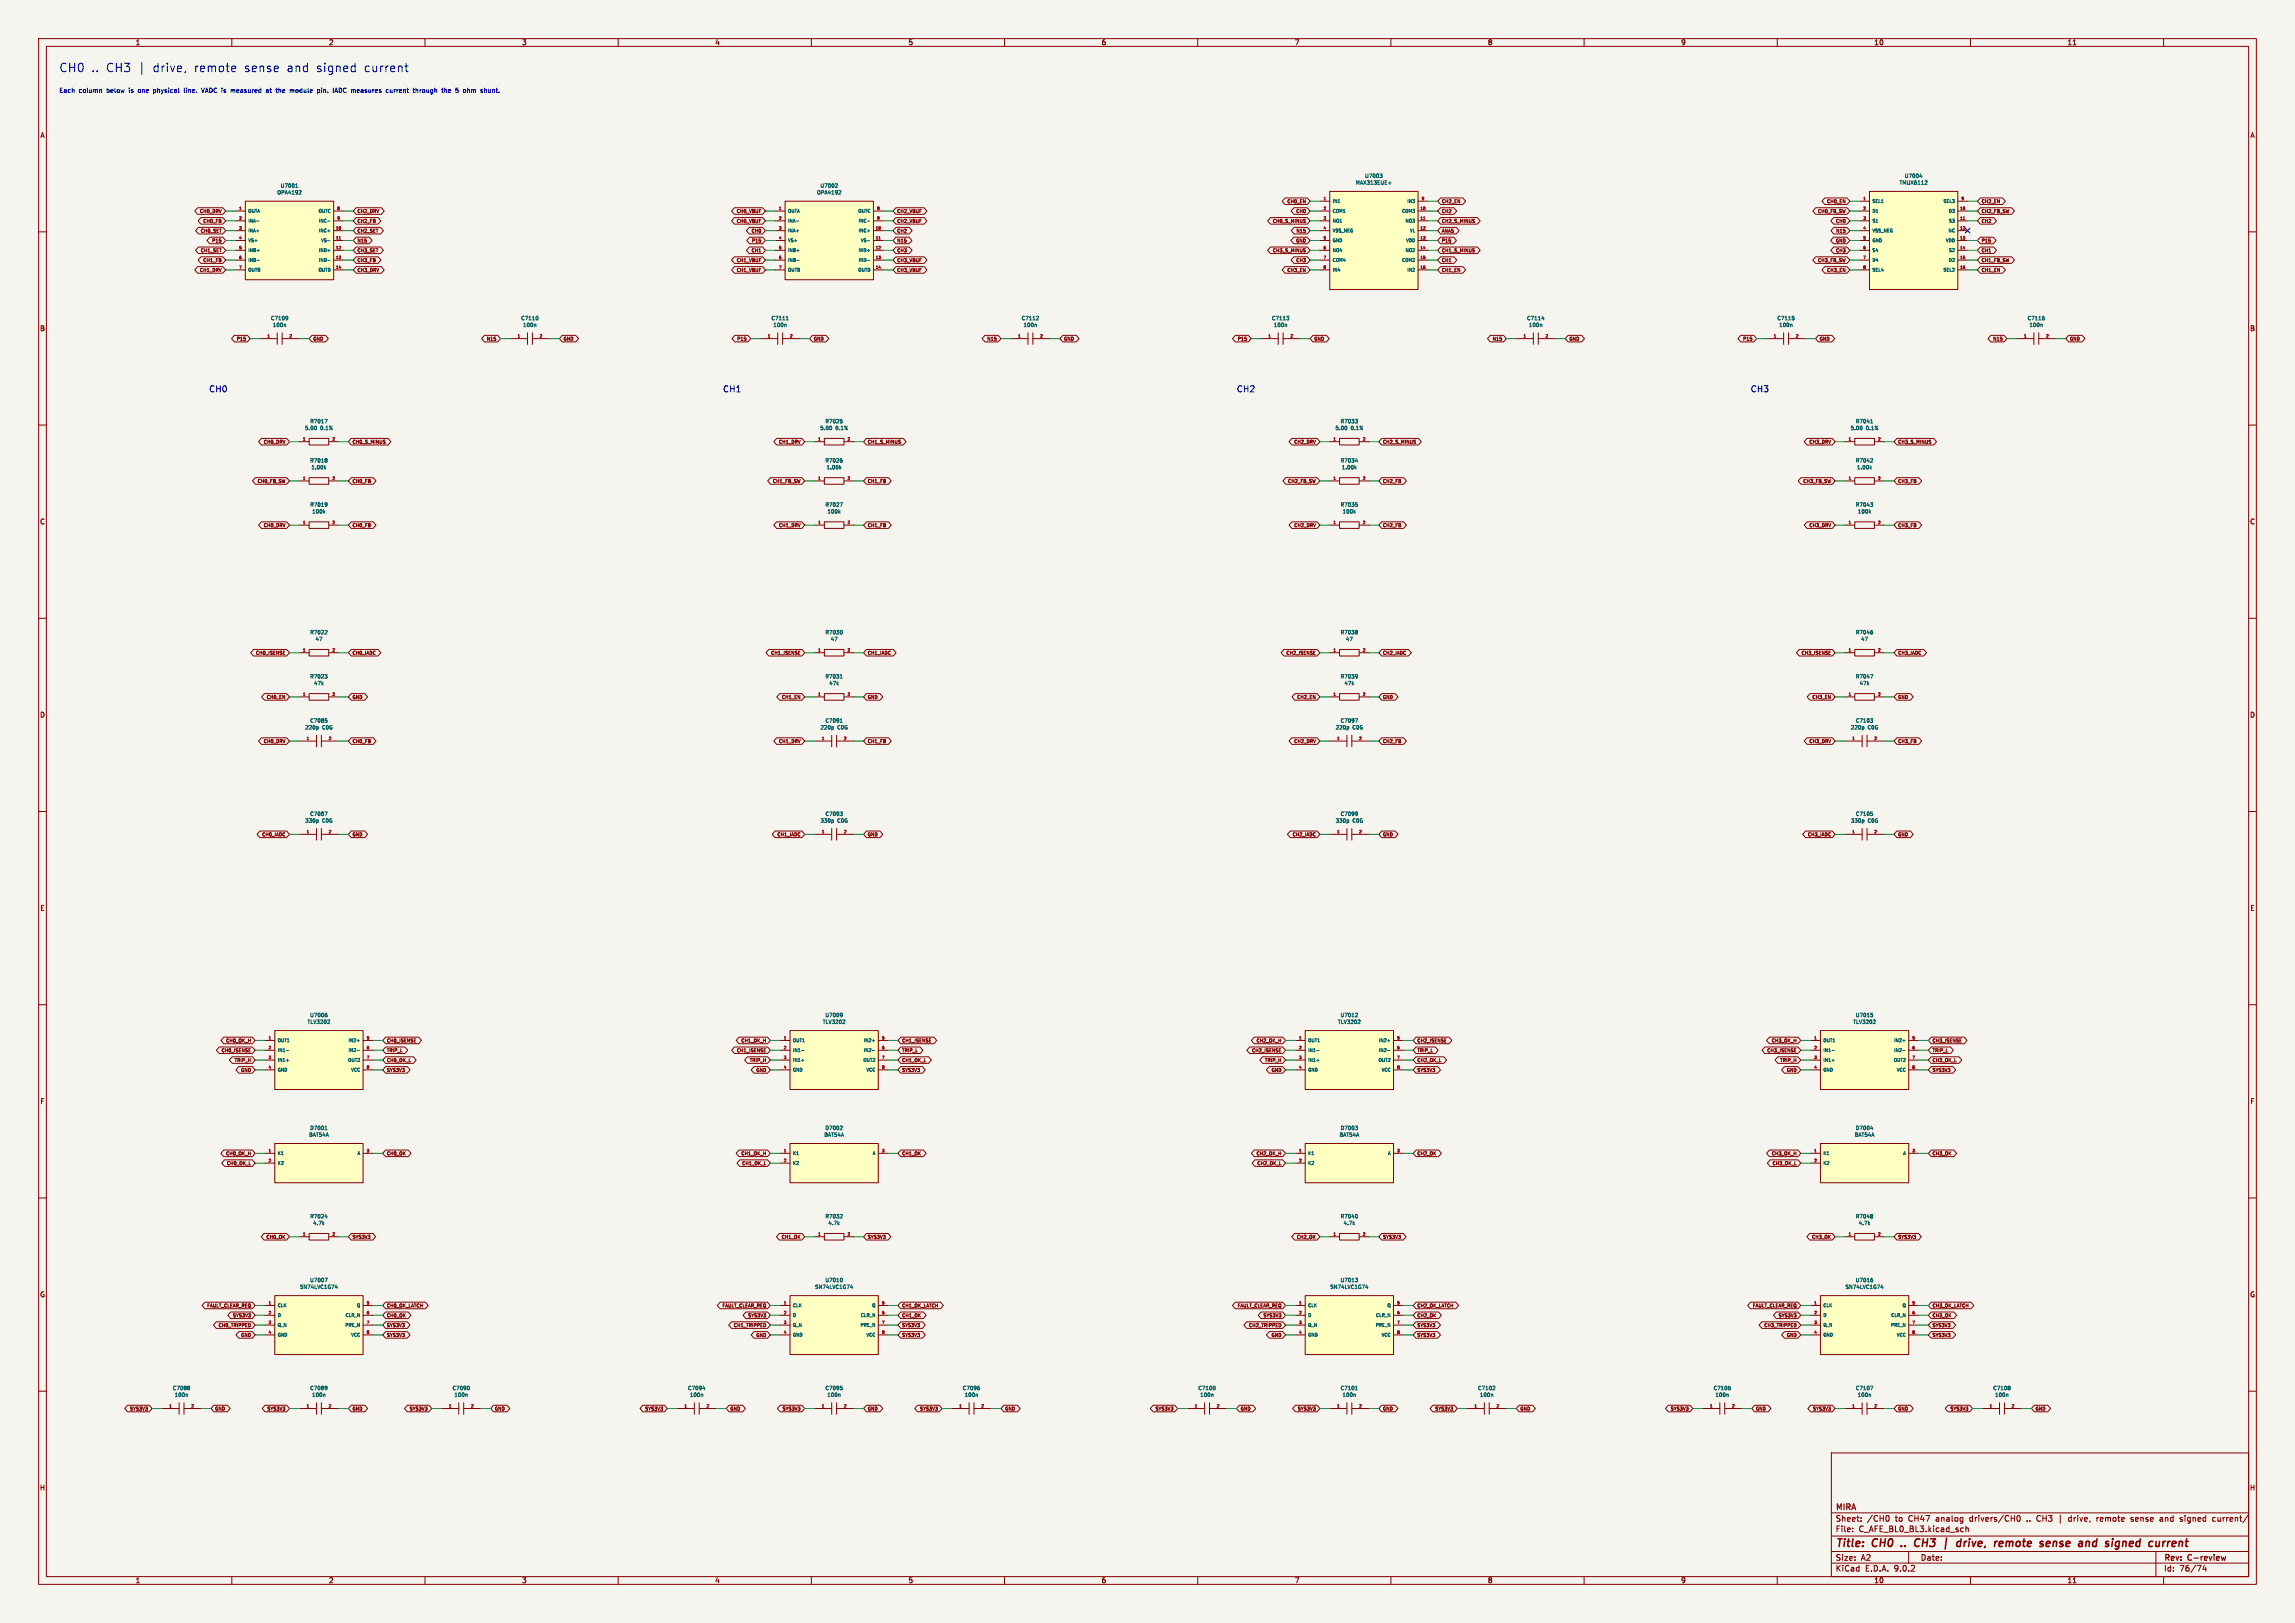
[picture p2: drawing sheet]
<svg xmlns="http://www.w3.org/2000/svg" width="594mm" height="420mm" viewBox="0 0 594 420" stroke-linecap="round" stroke-linejoin="round" font-family="sans-serif">
<defs><g id="words">
<g font-size="3.1" fill="#0000c2">
<text x="15.2" y="18.9">CH0</text>
<text x="23.5" y="18.9">.. CH3</text>
<text x="39.4" y="18.9">drive,</text>
<text x="50.1" y="18.9">remote</text>
<text x="63.1" y="18.9">sense</text>
<text x="74.1" y="18.9">and</text>
<text x="81.8" y="18.9">signed</text>
<text x="94.2" y="18.9">current</text>
</g>
<g font-size="2.8" fill="#840000">
<text x="475" y="400.9">Title:</text>
<text x="484.7" y="400.9">CH0</text>
<text x="493" y="400.9">..</text>
<text x="497.2" y="400.9">CH3</text>
<text x="505.5" y="400.9">|</text>
<text x="509.8" y="400.9">drive,</text>
<text x="520.3" y="400.9">remote</text>
<text x="532.9" y="400.9">sense</text>
<text x="543.7" y="400.9">and</text>
<text x="551.4" y="400.9">signed</text>
<text x="563.5" y="400.9">current</text>
</g>
<g font-size="2.2" fill="#0000c2">
<text x="54" y="101.8">CH0</text>
<text x="187" y="101.8">CH1</text>
<text x="320" y="101.8">CH2</text>
<text x="453" y="101.8">CH3</text>
</g>
<g font-size="2.1" fill="#840000">
<text x="475" y="394">Sheet:</text>
<text x="475" y="391.2">MIRA</text>
<text x="483.2" y="394">/CH0</text>
<text x="490.6" y="394">to</text>
<text x="494.1" y="394">CH47</text>
<text x="501.3" y="394">analog</text>
<text x="510.2" y="394">drivers/CH0</text>
<text x="525.2" y="394">..</text>
<text x="527.9" y="394">CH3</text>
<text x="536.4" y="394">drive,</text>
<text x="543.9" y="394">remote</text>
<text x="552.9" y="394">sense</text>
<text x="560.5" y="394">and</text>
<text x="565.9" y="394">signed</text>
<text x="574.5" y="394">current/</text>
<text x="475" y="396.7">File:</text>
<text x="481.1" y="396.7">C_AFE_BL0_BL3.kicad_sch</text>
<text x="475" y="406.9">KiCad</text>
<text x="475" y="404.1">Size:</text>
<text x="481.7" y="404.1">A2</text>
<text x="482.7" y="406.9">E.D.A.</text>
<text x="490.3" y="406.9">9.0.2</text>
<text x="497" y="404.1">Date:</text>
<text x="560" y="404.3">Rev:</text>
<text x="560" y="406.9">Id:</text>
<text x="564.1" y="406.9">76/74</text>
<text x="566.4" y="404.3">C-review</text>
</g>
<g font-size="1.8" fill="#840000">
<text x="35" y="11.9">1</text>
<text x="85" y="11.9">2</text>
<text x="135" y="11.9">3</text>
<text x="185" y="11.9">4</text>
<text x="235" y="11.9">5</text>
<text x="285" y="11.9">6</text>
<text x="335" y="11.9">7</text>
<text x="385" y="11.9">8</text>
<text x="435" y="11.9">9</text>
<text x="485" y="11.9">10</text>
<text x="535" y="11.9">11</text>
<text x="10.3" y="35.9">A</text>
<text x="582.3" y="35.9">A</text>
<text x="10.3" y="85.9">B</text>
<text x="582.3" y="85.9">B</text>
<text x="10.3" y="135.9">C</text>
<text x="582.3" y="135.9">C</text>
<text x="10.3" y="185.9">D</text>
<text x="582.3" y="185.9">D</text>
<text x="10.3" y="235.9">E</text>
<text x="582.3" y="235.9">E</text>
<text x="10.3" y="285.9">F</text>
<text x="582.3" y="285.9">F</text>
<text x="10.3" y="335.9">G</text>
<text x="582.3" y="335.9">G</text>
<text x="10.2" y="385.9">H</text>
<text x="582.2" y="385.9">H</text>
<text x="35" y="409.9">1</text>
<text x="85" y="409.9">2</text>
<text x="135" y="409.9">3</text>
<text x="185" y="409.9">4</text>
<text x="235" y="409.9">5</text>
<text x="285" y="409.9">6</text>
<text x="335" y="409.9">7</text>
<text x="385" y="409.9">8</text>
<text x="435" y="409.9">9</text>
<text x="485" y="409.9">10</text>
<text x="535" y="409.9">11</text>
</g>
<g font-size="1.6" fill="#0000c2">
<text x="15.2" y="24.4">Each</text>
<text x="20.5" y="24.4">column</text>
<text x="27.8" y="24.4">below</text>
<text x="33.8" y="24.4">is</text>
<text x="36.4" y="24.4">one</text>
<text x="40.5" y="24.4">physical</text>
<text x="48.7" y="24.4">line.</text>
<text x="53.5" y="24.4">VADC is</text>
<text x="61.5" y="24.4">measured</text>
<text x="70.9" y="24.4">at</text>
<text x="73.7" y="24.4">the</text>
<text x="77.4" y="24.4">module</text>
<text x="84.8" y="24.4">pin.</text>
<text x="89.1" y="24.4">IADC measures</text>
<text x="103.3" y="24.4">current</text>
<text x="110.5" y="24.4">through</text>
<text x="118.2" y="24.4">the</text>
<text x="122" y="24.4">5</text>
<text x="124.2" y="24.4">ohm</text>
<text x="128.9" y="24.4">shunt.</text>
</g>
<g font-size="1.3" fill="#006464">
<text x="350.8" y="48">MAX313EUE+</text>
<text x="353.2" y="46.2">U7003</text>
<text x="491.5" y="48">TMUX6112</text>
<text x="492.9" y="46.2">U7004</text>
<text x="71.6" y="50.5">OPA4192</text>
<text x="72.5" y="48.8">U7001</text>
<text x="211.3" y="50.5">OPA4192</text>
<text x="212.2" y="48.8">U7002</text>
<text x="70" y="83.1">C7109</text>
<text x="134.7" y="83.1">C7110</text>
<text x="199.5" y="83.1">C7111</text>
<text x="264.3" y="83.1">C7112</text>
<text x="329.1" y="83.1">C7113</text>
<text x="395.1" y="83.1">C7114</text>
<text x="459.9" y="83.1">C7115</text>
<text x="524.6" y="83.1">C7116</text>
<text x="70.5" y="84.8">100n</text>
<text x="135.2" y="84.8">100n</text>
<text x="200" y="84.8">100n</text>
<text x="264.8" y="84.8">100n</text>
<text x="329.5" y="84.8">100n</text>
<text x="395.6" y="84.8">100n</text>
<text x="460.4" y="84.8">100n</text>
<text x="525.1" y="84.8">100n</text>
<text x="78.8" y="111.5">5.00</text>
<text x="80.1" y="109.7">R7017</text>
<text x="83" y="111.5">0.1%</text>
<text x="212.1" y="111.5">5.00</text>
<text x="213.5" y="109.7">R7025</text>
<text x="216.3" y="111.5">0.1%</text>
<text x="345.5" y="111.5">5.00</text>
<text x="346.8" y="109.7">R7033</text>
<text x="349.7" y="111.5">0.1%</text>
<text x="478.8" y="111.5">5.00</text>
<text x="480.2" y="109.7">R7041</text>
<text x="483" y="111.5">0.1%</text>
<text x="80.1" y="119.9">R7018</text>
<text x="213.5" y="119.9">R7026</text>
<text x="346.8" y="119.9">R7034</text>
<text x="480.2" y="119.9">R7042</text>
<text x="80.4" y="121.6">1.00k</text>
<text x="213.8" y="121.6">1.00k</text>
<text x="347.1" y="121.6">1.00k</text>
<text x="480.5" y="121.6">1.00k</text>
<text x="80.1" y="131.3">R7019</text>
<text x="213.5" y="131.3">R7027</text>
<text x="346.8" y="131.3">R7035</text>
<text x="480.2" y="131.3">R7043</text>
<text x="80.7" y="133.1">100k</text>
<text x="214" y="133.1">100k</text>
<text x="347.4" y="133.1">100k</text>
<text x="480.7" y="133.1">100k</text>
<text x="80.1" y="164.3">R7022</text>
<text x="81.5" y="166.1">47</text>
<text x="213.5" y="164.3">R7030</text>
<text x="214.9" y="166.1">47</text>
<text x="346.8" y="164.3">R7038</text>
<text x="348.2" y="166.1">47</text>
<text x="480.2" y="164.3">R7046</text>
<text x="481.6" y="166.1">47</text>
<text x="80.1" y="175.8">R7023</text>
<text x="81.1" y="177.5">47k</text>
<text x="213.5" y="175.8">R7031</text>
<text x="214.5" y="177.5">47k</text>
<text x="346.8" y="175.8">R7039</text>
<text x="347.8" y="177.5">47k</text>
<text x="480.2" y="175.8">R7047</text>
<text x="481.2" y="177.5">47k</text>
<text x="78.9" y="189">220p</text>
<text x="80.1" y="187.2">C7085</text>
<text x="83.4" y="189">C0G</text>
<text x="212.2" y="189">220p</text>
<text x="213.5" y="187.2">C7091</text>
<text x="216.8" y="189">C0G</text>
<text x="345.6" y="189">220p</text>
<text x="346.8" y="187.2">C7097</text>
<text x="350.1" y="189">C0G</text>
<text x="478.9" y="189">220p</text>
<text x="480.2" y="187.2">C7103</text>
<text x="483.5" y="189">C0G</text>
<text x="78.9" y="213.1">330p</text>
<text x="80.1" y="211.3">C7087</text>
<text x="83.4" y="213.1">C0G</text>
<text x="212.2" y="213.1">330p</text>
<text x="213.5" y="211.3">C7093</text>
<text x="216.8" y="213.1">C0G</text>
<text x="345.6" y="213.1">330p</text>
<text x="346.8" y="211.3">C7099</text>
<text x="350.1" y="213.1">C0G</text>
<text x="478.9" y="213.1">330p</text>
<text x="480.2" y="211.3">C7105</text>
<text x="483.5" y="213.1">C0G</text>
<text x="80.1" y="263.4">U7006</text>
<text x="213.5" y="263.4">U7009</text>
<text x="346.8" y="263.4">U7012</text>
<text x="480.2" y="263.4">U7015</text>
<text x="79.5" y="265.2">TLV3202</text>
<text x="212.8" y="265.2">TLV3202</text>
<text x="346.2" y="265.2">TLV3202</text>
<text x="479.5" y="265.2">TLV3202</text>
<text x="80.1" y="292.6">D7001</text>
<text x="213.5" y="292.6">D7002</text>
<text x="346.8" y="292.6">D7003</text>
<text x="480.2" y="292.6">D7004</text>
<text x="79.9" y="294.4">BAT54A</text>
<text x="213.2" y="294.4">BAT54A</text>
<text x="346.6" y="294.4">BAT54A</text>
<text x="479.9" y="294.4">BAT54A</text>
<text x="80.1" y="315.5">R7024</text>
<text x="80.9" y="317.2">4.7k</text>
<text x="213.5" y="315.5">R7032</text>
<text x="214.3" y="317.2">4.7k</text>
<text x="346.8" y="315.5">R7040</text>
<text x="347.6" y="317.2">4.7k</text>
<text x="480.2" y="315.5">R7048</text>
<text x="481" y="317.2">4.7k</text>
<text x="77.5" y="333.7">SN74LVC1G74</text>
<text x="80.1" y="332">U7007</text>
<text x="210.8" y="333.7">SN74LVC1G74</text>
<text x="213.5" y="332">U7010</text>
<text x="344.2" y="333.7">SN74LVC1G74</text>
<text x="346.8" y="332">U7013</text>
<text x="477.5" y="333.7">SN74LVC1G74</text>
<text x="480.2" y="332">U7016</text>
<text x="44.6" y="359.9">C7088</text>
<text x="80.1" y="359.9">C7089</text>
<text x="117" y="359.9">C7090</text>
<text x="177.9" y="359.9">C7094</text>
<text x="213.5" y="359.9">C7095</text>
<text x="249" y="359.9">C7096</text>
<text x="310" y="359.9">C7100</text>
<text x="346.8" y="359.9">C7101</text>
<text x="382.4" y="359.9">C7102</text>
<text x="443.4" y="359.9">C7106</text>
<text x="480.2" y="359.9">C7107</text>
<text x="515.7" y="359.9">C7108</text>
<text x="45.1" y="361.7">100n</text>
<text x="80.6" y="361.7">100n</text>
<text x="117.5" y="361.7">100n</text>
<text x="178.4" y="361.7">100n</text>
<text x="214" y="361.7">100n</text>
<text x="249.5" y="361.7">100n</text>
<text x="310.5" y="361.7">100n</text>
<text x="347.3" y="361.7">100n</text>
<text x="382.9" y="361.7">100n</text>
<text x="443.8" y="361.7">100n</text>
<text x="480.7" y="361.7">100n</text>
<text x="516.2" y="361.7">100n</text>
</g>
<g font-size="1.2" fill="#840000">
<text x="333" y="52.8">CH0_EN</text>
<text x="373.1" y="52.8">CH2_EN</text>
<text x="472.7" y="52.8">CH0_EN</text>
<text x="512.8" y="52.8">CH2_EN</text>
<text x="51.6" y="55.3">CH0_DRV</text>
<text x="52.4" y="57.9">CH0_FB</text>
<text x="92.4" y="55.3">CH2_DRV</text>
<text x="92.4" y="57.9">CH2_FB</text>
<text x="190.5" y="57.9">CH0_VBUF</text>
<text x="190.5" y="55.3">CH0_VBUF</text>
<text x="232.1" y="57.9">CH2_VBUF</text>
<text x="232.1" y="55.3">CH2_VBUF</text>
<text x="329.2" y="57.9">CH0_S_MINUS</text>
<text x="335.3" y="55.3">CH0</text>
<text x="373.1" y="57.9">CH2_S_MINUS</text>
<text x="373.1" y="55.3">CH2</text>
<text x="470.3" y="55.3">CH0_FB_SW</text>
<text x="475" y="57.9">CH0</text>
<text x="512.8" y="57.9">CH2</text>
<text x="512.8" y="55.3">CH2_FB_SW</text>
<text x="51.8" y="60.4">CH0_SET</text>
<text x="51.8" y="65.5">CH1_SET</text>
<text x="54.7" y="62.9">P15</text>
<text x="92.4" y="62.9">N15</text>
<text x="92.4" y="60.4">CH2_SET</text>
<text x="92.4" y="65.5">CH3_SET</text>
<text x="194.3" y="65.5">CH1</text>
<text x="194.3" y="60.4">CH0</text>
<text x="194.4" y="62.9">P15</text>
<text x="232.1" y="65.5">CH3</text>
<text x="232.1" y="62.9">N15</text>
<text x="232.1" y="60.4">CH2</text>
<text x="329.2" y="65.5">CH3_S_MINUS</text>
<text x="335.3" y="62.9">GND</text>
<text x="335.3" y="60.4">N15</text>
<text x="373.1" y="65.5">CH1_S_MINUS</text>
<text x="373.1" y="62.9">P15</text>
<text x="373.1" y="60.4">ANA5</text>
<text x="475" y="62.9">GND</text>
<text x="475" y="65.5">CH3</text>
<text x="475" y="60.4">N15</text>
<text x="512.8" y="65.5">CH1</text>
<text x="512.8" y="62.9">P15</text>
<text x="51.6" y="70.6">CH1_DRV</text>
<text x="52.4" y="68">CH1_FB</text>
<text x="92.4" y="68">CH3_FB</text>
<text x="92.4" y="70.6">CH3_DRV</text>
<text x="190.5" y="70.6">CH1_VBUF</text>
<text x="190.5" y="68">CH1_VBUF</text>
<text x="232.1" y="70.6">CH3_VBUF</text>
<text x="232.1" y="68">CH3_VBUF</text>
<text x="333" y="70.6">CH3_EN</text>
<text x="335.3" y="68">CH3</text>
<text x="373.1" y="70.6">CH1_EN</text>
<text x="373.1" y="68">CH1</text>
<text x="470.3" y="68">CH3_FB_SW</text>
<text x="472.7" y="70.6">CH3_EN</text>
<text x="512.8" y="68">CH1_FB_SW</text>
<text x="512.8" y="70.6">CH1_EN</text>
<text x="61.1" y="88.3">P15</text>
<text x="81" y="88.3">GND</text>
<text x="125.8" y="88.3">N15</text>
<text x="145.7" y="88.3">GND</text>
<text x="190.6" y="88.3">P15</text>
<text x="210.5" y="88.3">GND</text>
<text x="255.3" y="88.3">N15</text>
<text x="275.3" y="88.3">GND</text>
<text x="320.1" y="88.3">P15</text>
<text x="340" y="88.3">GND</text>
<text x="386.1" y="88.3">N15</text>
<text x="406.1" y="88.3">GND</text>
<text x="450.9" y="88.3">P15</text>
<text x="470.9" y="88.3">GND</text>
<text x="515.7" y="88.3">N15</text>
<text x="535.6" y="88.3">GND</text>
<text x="68.1" y="115">CH0_DRV</text>
<text x="91.1" y="115">CH0_S_MINUS</text>
<text x="201.4" y="115">CH1_DRV</text>
<text x="224.5" y="115">CH1_S_MINUS</text>
<text x="334.8" y="115">CH2_DRV</text>
<text x="357.8" y="115">CH2_S_MINUS</text>
<text x="468.1" y="115">CH3_DRV</text>
<text x="491.2" y="115">CH3_S_MINUS</text>
<text x="66.5" y="125.2">CH0_FB_SW</text>
<text x="91.1" y="125.2">CH0_FB</text>
<text x="199.8" y="125.2">CH1_FB_SW</text>
<text x="224.5" y="125.2">CH1_FB</text>
<text x="333.2" y="125.2">CH2_FB_SW</text>
<text x="357.8" y="125.2">CH2_FB</text>
<text x="466.5" y="125.2">CH3_FB_SW</text>
<text x="491.2" y="125.2">CH3_FB</text>
<text x="68.1" y="136.6">CH0_DRV</text>
<text x="91.1" y="136.6">CH0_FB</text>
<text x="201.4" y="136.6">CH1_DRV</text>
<text x="224.5" y="136.6">CH1_FB</text>
<text x="334.8" y="136.6">CH2_DRV</text>
<text x="357.8" y="136.6">CH2_FB</text>
<text x="468.1" y="136.6">CH3_DRV</text>
<text x="491.2" y="136.6">CH3_FB</text>
<text x="66" y="169.6">CH0_ISENSE</text>
<text x="91.1" y="169.6">CH0_IADC</text>
<text x="199.4" y="169.6">CH1_ISENSE</text>
<text x="224.5" y="169.6">CH1_IADC</text>
<text x="332.7" y="169.6">CH2_ISENSE</text>
<text x="357.8" y="169.6">CH2_IADC</text>
<text x="466.1" y="169.6">CH3_ISENSE</text>
<text x="491.2" y="169.6">CH3_IADC</text>
<text x="68.8" y="181.1">CH0_EN</text>
<text x="91.1" y="181.1">GND</text>
<text x="202.2" y="181.1">CH1_EN</text>
<text x="224.5" y="181.1">GND</text>
<text x="335.5" y="181.1">CH2_EN</text>
<text x="357.8" y="181.1">GND</text>
<text x="468.9" y="181.1">CH3_EN</text>
<text x="491.2" y="181.1">GND</text>
<text x="68.1" y="192.5">CH0_DRV</text>
<text x="91.1" y="192.5">CH0_FB</text>
<text x="201.4" y="192.5">CH1_DRV</text>
<text x="224.5" y="192.5">CH1_FB</text>
<text x="334.8" y="192.5">CH2_DRV</text>
<text x="357.8" y="192.5">CH2_FB</text>
<text x="468.1" y="192.5">CH3_DRV</text>
<text x="491.2" y="192.5">CH3_FB</text>
<text x="67.7" y="216.6">CH0_IADC</text>
<text x="91.1" y="216.6">GND</text>
<text x="201" y="216.6">CH1_IADC</text>
<text x="224.5" y="216.6">GND</text>
<text x="334.4" y="216.6">CH2_IADC</text>
<text x="357.8" y="216.6">GND</text>
<text x="467.7" y="216.6">CH3_IADC</text>
<text x="491.2" y="216.6">GND</text>
<text x="58.3" y="270">CH0_OK_H</text>
<text x="100" y="270">CH0_ISENSE</text>
<text x="191.7" y="270">CH1_OK_H</text>
<text x="233.4" y="270">CH1_ISENSE</text>
<text x="325" y="270">CH2_OK_H</text>
<text x="366.7" y="270">CH2_ISENSE</text>
<text x="458.4" y="270">CH3_OK_H</text>
<text x="500.1" y="270">CH3_ISENSE</text>
<text x="57.1" y="272.5">CH0_ISENSE</text>
<text x="60.5" y="275">TRIP_H</text>
<text x="100" y="275">CH0_OK_L</text>
<text x="100" y="272.5">TRIP_L</text>
<text x="190.5" y="272.5">CH1_ISENSE</text>
<text x="193.9" y="275">TRIP_H</text>
<text x="233.4" y="275">CH1_OK_L</text>
<text x="233.4" y="272.5">TRIP_L</text>
<text x="323.8" y="272.5">CH2_ISENSE</text>
<text x="327.2" y="275">TRIP_H</text>
<text x="366.7" y="275">CH2_OK_L</text>
<text x="366.7" y="272.5">TRIP_L</text>
<text x="457.2" y="272.5">CH3_ISENSE</text>
<text x="460.6" y="275">TRIP_H</text>
<text x="500.1" y="272.5">TRIP_L</text>
<text x="500.1" y="275">CH3_OK_L</text>
<text x="62.2" y="277.6">GND</text>
<text x="100" y="277.6">SYS3V3</text>
<text x="195.6" y="277.6">GND</text>
<text x="233.4" y="277.6">SYS3V3</text>
<text x="328.9" y="277.6">GND</text>
<text x="366.7" y="277.6">SYS3V3</text>
<text x="462.3" y="277.6">GND</text>
<text x="500.1" y="277.6">SYS3V3</text>
<text x="58.3" y="299.2">CH0_OK_H</text>
<text x="100" y="299.2">CH0_OK</text>
<text x="191.7" y="299.2">CH1_OK_H</text>
<text x="233.4" y="299.2">CH1_OK</text>
<text x="325" y="299.2">CH2_OK_H</text>
<text x="366.7" y="299.2">CH2_OK</text>
<text x="458.4" y="299.2">CH3_OK_H</text>
<text x="500.1" y="299.2">CH3_OK</text>
<text x="58.5" y="301.7">CH0_OK_L</text>
<text x="191.9" y="301.7">CH1_OK_L</text>
<text x="325.2" y="301.7">CH2_OK_L</text>
<text x="458.6" y="301.7">CH3_OK_L</text>
<text x="68.7" y="320.8">CH0_OK</text>
<text x="91.1" y="320.8">SYS3V3</text>
<text x="202.1" y="320.8">CH1_OK</text>
<text x="224.5" y="320.8">SYS3V3</text>
<text x="335.4" y="320.8">CH2_OK</text>
<text x="357.8" y="320.8">SYS3V3</text>
<text x="468.8" y="320.8">CH3_OK</text>
<text x="491.2" y="320.8">SYS3V3</text>
<text x="53.4" y="338.5">FAULT_CLEAR_REQ</text>
<text x="60.1" y="341.1">SYS3V3</text>
<text x="100" y="341.1">CH0_OK</text>
<text x="100" y="338.5">CH0_OK_LATCH</text>
<text x="186.8" y="338.5">FAULT_CLEAR_REQ</text>
<text x="193.5" y="341.1">SYS3V3</text>
<text x="233.4" y="341.1">CH1_OK</text>
<text x="233.4" y="338.5">CH1_OK_LATCH</text>
<text x="320.1" y="338.5">FAULT_CLEAR_REQ</text>
<text x="326.8" y="341.1">SYS3V3</text>
<text x="366.7" y="341.1">CH2_OK</text>
<text x="366.7" y="338.5">CH2_OK_LATCH</text>
<text x="453.5" y="338.5">FAULT_CLEAR_REQ</text>
<text x="460.2" y="341.1">SYS3V3</text>
<text x="500.1" y="338.5">CH3_OK_LATCH</text>
<text x="500.1" y="341.1">CH3_OK</text>
<text x="56.4" y="343.6">CH0_TRIPPED</text>
<text x="62.2" y="346.2">GND</text>
<text x="100" y="346.2">SYS3V3</text>
<text x="100" y="343.6">SYS3V3</text>
<text x="189.7" y="343.6">CH1_TRIPPED</text>
<text x="195.6" y="346.2">GND</text>
<text x="233.4" y="346.2">SYS3V3</text>
<text x="233.4" y="343.6">SYS3V3</text>
<text x="323.1" y="343.6">CH2_TRIPPED</text>
<text x="328.9" y="346.2">GND</text>
<text x="366.7" y="343.6">SYS3V3</text>
<text x="366.7" y="346.2">SYS3V3</text>
<text x="456.4" y="343.6">CH3_TRIPPED</text>
<text x="462.3" y="346.2">GND</text>
<text x="500.1" y="343.6">SYS3V3</text>
<text x="500.1" y="346.2">SYS3V3</text>
<text x="33.4" y="365.2">SYS3V3</text>
<text x="55.6" y="365.2">GND</text>
<text x="69" y="365.2">SYS3V3</text>
<text x="91.1" y="365.2">GND</text>
<text x="105.8" y="365.2">SYS3V3</text>
<text x="128" y="365.2">GND</text>
<text x="166.8" y="365.2">SYS3V3</text>
<text x="188.9" y="365.2">GND</text>
<text x="202.3" y="365.2">SYS3V3</text>
<text x="224.5" y="365.2">GND</text>
<text x="237.9" y="365.2">SYS3V3</text>
<text x="260" y="365.2">GND</text>
<text x="298.9" y="365.2">SYS3V3</text>
<text x="321" y="365.2">GND</text>
<text x="335.7" y="365.2">SYS3V3</text>
<text x="357.8" y="365.2">GND</text>
<text x="371.3" y="365.2">SYS3V3</text>
<text x="393.4" y="365.2">GND</text>
<text x="432.2" y="365.2">SYS3V3</text>
<text x="454.3" y="365.2">GND</text>
<text x="469" y="365.2">SYS3V3</text>
<text x="491.2" y="365.2">GND</text>
<text x="504.6" y="365.2">SYS3V3</text>
<text x="526.7" y="365.2">GND</text>
</g>
<g font-size="1.1" fill="#006464">
<text x="344.8" y="52.7">IN1</text>
<text x="364.1" y="52.7">IN3</text>
<text x="484.5" y="52.7">SEL1</text>
<text x="502.8" y="52.7">SEL3</text>
<text x="64.2" y="55.2">OUTA</text>
<text x="64.2" y="57.8">INA-</text>
<text x="82.3" y="55.2">OUTC</text>
<text x="82.3" y="57.8">INC-</text>
<text x="203.9" y="55.2">OUTA</text>
<text x="203.9" y="57.8">INA-</text>
<text x="222" y="55.2">OUTC</text>
<text x="222" y="57.8">INC-</text>
<text x="344.8" y="55.2">COM1</text>
<text x="344.8" y="57.8">NO1</text>
<text x="362.7" y="55.2">COM3</text>
<text x="363.6" y="57.8">NO3</text>
<text x="484.5" y="55.2">D1</text>
<text x="484.5" y="57.8">S1</text>
<text x="504.2" y="55.2">D3</text>
<text x="504.2" y="57.8">S3</text>
<text x="64.2" y="60.3">INA+</text>
<text x="64.2" y="62.9">VS+</text>
<text x="64.2" y="65.4">INB+</text>
<text x="82.3" y="60.3">INC+</text>
<text x="82.3" y="65.4">IND+</text>
<text x="82.9" y="62.9">VS-</text>
<text x="203.9" y="60.3">INA+</text>
<text x="203.9" y="62.9">VS+</text>
<text x="203.9" y="65.4">INB+</text>
<text x="222" y="60.3">INC+</text>
<text x="222" y="65.4">IND+</text>
<text x="222.6" y="62.9">VS-</text>
<text x="344.8" y="60.3">VSS_NEG</text>
<text x="344.8" y="62.9">GND</text>
<text x="344.8" y="65.4">NO4</text>
<text x="363.6" y="65.4">NO2</text>
<text x="363.7" y="62.9">VDD</text>
<text x="364.7" y="60.3">VL</text>
<text x="484.5" y="60.3">VSS_NEG</text>
<text x="484.5" y="62.9">GND</text>
<text x="484.5" y="65.4">S4</text>
<text x="503.4" y="62.9">VDD</text>
<text x="504.1" y="60.3">NC</text>
<text x="504.2" y="65.4">S2</text>
<text x="64.2" y="67.9">INB-</text>
<text x="64.2" y="70.5">OUTB</text>
<text x="82.3" y="70.5">OUTD</text>
<text x="82.3" y="67.9">IND-</text>
<text x="203.9" y="67.9">INB-</text>
<text x="203.9" y="70.5">OUTB</text>
<text x="222" y="70.5">OUTD</text>
<text x="222" y="67.9">IND-</text>
<text x="344.8" y="67.9">COM4</text>
<text x="344.8" y="70.5">IN4</text>
<text x="362.7" y="67.9">COM2</text>
<text x="364.1" y="70.5">IN2</text>
<text x="484.5" y="67.9">D4</text>
<text x="484.5" y="70.5">SEL4</text>
<text x="502.8" y="70.5">SEL2</text>
<text x="504.2" y="67.9">D2</text>
<text x="71.8" y="269.9">OUT1</text>
<text x="90" y="269.9">IN2+</text>
<text x="205.1" y="269.9">OUT1</text>
<text x="223.3" y="269.9">IN2+</text>
<text x="338.5" y="269.9">OUT1</text>
<text x="356.7" y="269.9">IN2+</text>
<text x="471.8" y="269.9">OUT1</text>
<text x="490" y="269.9">IN2+</text>
<text x="71.8" y="272.4">IN1-</text>
<text x="71.8" y="275">IN1+</text>
<text x="89.9" y="275">OUT2</text>
<text x="90" y="272.4">IN2-</text>
<text x="205.1" y="272.4">IN1-</text>
<text x="205.1" y="275">IN1+</text>
<text x="223.3" y="275">OUT2</text>
<text x="223.3" y="272.4">IN2-</text>
<text x="338.5" y="272.4">IN1-</text>
<text x="338.5" y="275">IN1+</text>
<text x="356.6" y="275">OUT2</text>
<text x="356.7" y="272.4">IN2-</text>
<text x="471.8" y="272.4">IN1-</text>
<text x="471.8" y="275">IN1+</text>
<text x="490" y="275">OUT2</text>
<text x="490" y="272.4">IN2-</text>
<text x="71.8" y="277.5">GND</text>
<text x="90.7" y="277.5">VCC</text>
<text x="205.1" y="277.5">GND</text>
<text x="224" y="277.5">VCC</text>
<text x="338.5" y="277.5">GND</text>
<text x="357.4" y="277.5">VCC</text>
<text x="471.8" y="277.5">GND</text>
<text x="490.7" y="277.5">VCC</text>
<text x="71.8" y="299.1">K1</text>
<text x="92.3" y="299.1">A</text>
<text x="205.1" y="299.1">K1</text>
<text x="225.7" y="299.1">A</text>
<text x="338.5" y="299.1">K1</text>
<text x="359" y="299.1">A</text>
<text x="471.8" y="299.1">K1</text>
<text x="492.4" y="299.1">A</text>
<text x="71.8" y="301.6">K2</text>
<text x="205.1" y="301.6">K2</text>
<text x="338.5" y="301.6">K2</text>
<text x="471.8" y="301.6">K2</text>
<text x="71.8" y="338.5">CLK</text>
<text x="71.8" y="341">D</text>
<text x="89.2" y="341">CLR_N</text>
<text x="92.2" y="338.5">Q</text>
<text x="205.1" y="338.5">CLK</text>
<text x="205.1" y="341">D</text>
<text x="222.6" y="341">CLR_N</text>
<text x="225.5" y="338.5">Q</text>
<text x="338.5" y="338.5">CLK</text>
<text x="338.5" y="341">D</text>
<text x="355.9" y="341">CLR_N</text>
<text x="358.9" y="338.5">Q</text>
<text x="471.8" y="338.5">CLK</text>
<text x="471.8" y="341">D</text>
<text x="489.3" y="341">CLR_N</text>
<text x="492.2" y="338.5">Q</text>
<text x="71.8" y="343.5">Q_N</text>
<text x="71.8" y="346.1">GND</text>
<text x="89.2" y="343.5">PRE_N</text>
<text x="90.7" y="346.1">VCC</text>
<text x="205.1" y="343.5">Q_N</text>
<text x="205.1" y="346.1">GND</text>
<text x="222.5" y="343.5">PRE_N</text>
<text x="224" y="346.1">VCC</text>
<text x="338.5" y="343.5">Q_N</text>
<text x="338.5" y="346.1">GND</text>
<text x="355.9" y="343.5">PRE_N</text>
<text x="357.4" y="346.1">VCC</text>
<text x="471.8" y="343.5">Q_N</text>
<text x="471.8" y="346.1">GND</text>
<text x="489.2" y="343.5">PRE_N</text>
<text x="490.7" y="346.1">VCC</text>
</g>
<g font-size="1" fill="#a90000">
<text x="342.4" y="51.8">1</text>
<text x="367.8" y="51.8">9</text>
<text x="482.1" y="51.8">1</text>
<text x="507.5" y="51.8">9</text>
<text x="61.7" y="54.4">1</text>
<text x="61.7" y="56.9">2</text>
<text x="61.7" y="59.4">3</text>
<text x="86.8" y="59.4">10</text>
<text x="87.1" y="54.4">8</text>
<text x="87.1" y="56.9">9</text>
<text x="201.4" y="54.4">1</text>
<text x="201.4" y="56.9">2</text>
<text x="201.4" y="59.4">3</text>
<text x="226.5" y="59.4">10</text>
<text x="226.8" y="54.4">8</text>
<text x="226.8" y="56.9">9</text>
<text x="342.4" y="54.4">2</text>
<text x="342.4" y="56.9">3</text>
<text x="342.4" y="59.4">4</text>
<text x="367.5" y="54.4">10</text>
<text x="367.5" y="56.9">11</text>
<text x="367.5" y="59.4">12</text>
<text x="482.1" y="54.4">2</text>
<text x="482.1" y="56.9">3</text>
<text x="482.1" y="59.4">4</text>
<text x="507.2" y="54.4">10</text>
<text x="507.2" y="56.9">11</text>
<text x="507.2" y="59.4">12</text>
<text x="61.7" y="62">4</text>
<text x="61.7" y="64.5">5</text>
<text x="86.8" y="62">11</text>
<text x="86.8" y="64.5">12</text>
<text x="201.4" y="62">4</text>
<text x="201.4" y="64.5">5</text>
<text x="226.5" y="62">11</text>
<text x="226.5" y="64.5">12</text>
<text x="342.4" y="62">5</text>
<text x="342.4" y="64.5">6</text>
<text x="367.5" y="62">13</text>
<text x="367.5" y="64.5">14</text>
<text x="482.1" y="62">5</text>
<text x="482.1" y="64.5">6</text>
<text x="507.2" y="62">13</text>
<text x="507.2" y="64.5">14</text>
<text x="61.7" y="67.1">6</text>
<text x="61.7" y="69.6">7</text>
<text x="86.8" y="67.1">13</text>
<text x="86.8" y="69.6">14</text>
<text x="201.4" y="67.1">6</text>
<text x="201.4" y="69.6">7</text>
<text x="226.5" y="67.1">13</text>
<text x="226.5" y="69.6">14</text>
<text x="342.4" y="67.1">7</text>
<text x="342.4" y="69.6">8</text>
<text x="367.5" y="67.1">15</text>
<text x="367.5" y="69.6">16</text>
<text x="482.1" y="67.1">7</text>
<text x="482.1" y="69.6">8</text>
<text x="507.2" y="67.1">15</text>
<text x="507.2" y="69.6">16</text>
<text x="69" y="87.4">1</text>
<text x="74.8" y="87.4">2</text>
<text x="133.8" y="87.4">1</text>
<text x="139.5" y="87.4">2</text>
<text x="198.6" y="87.4">1</text>
<text x="204.3" y="87.4">2</text>
<text x="263.4" y="87.4">1</text>
<text x="269.1" y="87.4">2</text>
<text x="328.1" y="87.4">1</text>
<text x="333.8" y="87.4">2</text>
<text x="394.2" y="87.4">1</text>
<text x="399.9" y="87.4">2</text>
<text x="458.9" y="87.4">1</text>
<text x="464.6" y="87.4">2</text>
<text x="523.7" y="87.4">1</text>
<text x="529.4" y="87.4">2</text>
<text x="78.2" y="114">1</text>
<text x="85.9" y="114">2</text>
<text x="211.6" y="114">1</text>
<text x="219.2" y="114">2</text>
<text x="344.9" y="114">1</text>
<text x="352.6" y="114">2</text>
<text x="478.3" y="114">1</text>
<text x="485.9" y="114">2</text>
<text x="78.2" y="124.2">1</text>
<text x="85.9" y="124.2">2</text>
<text x="211.6" y="124.2">1</text>
<text x="219.2" y="124.2">2</text>
<text x="344.9" y="124.2">1</text>
<text x="352.6" y="124.2">2</text>
<text x="478.3" y="124.2">1</text>
<text x="485.9" y="124.2">2</text>
<text x="78.2" y="135.6">1</text>
<text x="85.9" y="135.6">2</text>
<text x="211.6" y="135.6">1</text>
<text x="219.2" y="135.6">2</text>
<text x="344.9" y="135.6">1</text>
<text x="352.6" y="135.6">2</text>
<text x="478.3" y="135.6">1</text>
<text x="485.9" y="135.6">2</text>
<text x="78.2" y="168.7">1</text>
<text x="85.9" y="168.7">2</text>
<text x="211.6" y="168.7">1</text>
<text x="219.2" y="168.7">2</text>
<text x="344.9" y="168.7">1</text>
<text x="352.6" y="168.7">2</text>
<text x="478.3" y="168.7">1</text>
<text x="485.9" y="168.7">2</text>
<text x="78.2" y="180.1">1</text>
<text x="85.9" y="180.1">2</text>
<text x="211.6" y="180.1">1</text>
<text x="219.2" y="180.1">2</text>
<text x="344.9" y="180.1">1</text>
<text x="352.6" y="180.1">2</text>
<text x="478.3" y="180.1">1</text>
<text x="485.9" y="180.1">2</text>
<text x="79.2" y="191.5">1</text>
<text x="84.9" y="191.5">2</text>
<text x="212.6" y="191.5">1</text>
<text x="218.3" y="191.5">2</text>
<text x="345.9" y="191.5">1</text>
<text x="351.6" y="191.5">2</text>
<text x="479.3" y="191.5">1</text>
<text x="485" y="191.5">2</text>
<text x="79.2" y="215.6">1</text>
<text x="84.9" y="215.6">2</text>
<text x="212.6" y="215.6">1</text>
<text x="218.3" y="215.6">2</text>
<text x="345.9" y="215.6">1</text>
<text x="351.6" y="215.6">2</text>
<text x="479.3" y="215.6">1</text>
<text x="485" y="215.6">2</text>
<text x="69.4" y="269">1</text>
<text x="94.8" y="269">5</text>
<text x="202.7" y="269">1</text>
<text x="228.1" y="269">5</text>
<text x="336.1" y="269">1</text>
<text x="361.5" y="269">5</text>
<text x="469.4" y="269">1</text>
<text x="494.8" y="269">5</text>
<text x="69.4" y="271.5">2</text>
<text x="69.4" y="274.1">3</text>
<text x="94.8" y="271.5">6</text>
<text x="94.8" y="274.1">7</text>
<text x="202.7" y="271.5">2</text>
<text x="202.7" y="274.1">3</text>
<text x="228.1" y="271.5">6</text>
<text x="228.1" y="274.1">7</text>
<text x="336.1" y="271.5">2</text>
<text x="336.1" y="274.1">3</text>
<text x="361.5" y="271.5">6</text>
<text x="361.5" y="274.1">7</text>
<text x="469.4" y="271.5">2</text>
<text x="469.4" y="274.1">3</text>
<text x="494.8" y="271.5">6</text>
<text x="494.8" y="274.1">7</text>
<text x="69.4" y="276.6">4</text>
<text x="94.8" y="276.6">8</text>
<text x="202.7" y="276.6">4</text>
<text x="228.1" y="276.6">8</text>
<text x="336.1" y="276.6">4</text>
<text x="361.5" y="276.6">8</text>
<text x="469.4" y="276.6">4</text>
<text x="494.8" y="276.6">8</text>
<text x="69.4" y="298.2">1</text>
<text x="94.8" y="298.2">3</text>
<text x="202.7" y="298.2">1</text>
<text x="228.1" y="298.2">3</text>
<text x="336.1" y="298.2">1</text>
<text x="361.5" y="298.2">3</text>
<text x="469.4" y="298.2">1</text>
<text x="494.8" y="298.2">3</text>
<text x="69.4" y="300.7">2</text>
<text x="202.7" y="300.7">2</text>
<text x="336.1" y="300.7">2</text>
<text x="469.4" y="300.7">2</text>
<text x="78.2" y="319.8">1</text>
<text x="85.9" y="319.8">2</text>
<text x="211.6" y="319.8">1</text>
<text x="219.2" y="319.8">2</text>
<text x="344.9" y="319.8">1</text>
<text x="352.6" y="319.8">2</text>
<text x="478.3" y="319.8">1</text>
<text x="485.9" y="319.8">2</text>
<text x="69.4" y="337.6">1</text>
<text x="69.4" y="340.1">2</text>
<text x="94.8" y="337.6">5</text>
<text x="94.8" y="340.1">6</text>
<text x="202.7" y="337.6">1</text>
<text x="202.7" y="340.1">2</text>
<text x="228.1" y="337.6">5</text>
<text x="228.1" y="340.1">6</text>
<text x="336.1" y="337.6">1</text>
<text x="336.1" y="340.1">2</text>
<text x="361.5" y="337.6">5</text>
<text x="361.5" y="340.1">6</text>
<text x="469.4" y="337.6">1</text>
<text x="469.4" y="340.1">2</text>
<text x="494.8" y="337.6">5</text>
<text x="494.8" y="340.1">6</text>
<text x="69.4" y="342.6">3</text>
<text x="69.4" y="345.2">4</text>
<text x="94.8" y="342.6">7</text>
<text x="94.8" y="345.2">8</text>
<text x="202.7" y="342.6">3</text>
<text x="202.7" y="345.2">4</text>
<text x="228.1" y="342.6">7</text>
<text x="228.1" y="345.2">8</text>
<text x="336.1" y="342.6">3</text>
<text x="336.1" y="345.2">4</text>
<text x="361.5" y="342.6">7</text>
<text x="361.5" y="345.2">8</text>
<text x="469.4" y="342.6">3</text>
<text x="469.4" y="345.2">4</text>
<text x="494.8" y="342.6">7</text>
<text x="494.8" y="345.2">8</text>
<text x="43.6" y="364.2">1</text>
<text x="49.4" y="364.2">2</text>
<text x="79.2" y="364.2">1</text>
<text x="84.9" y="364.2">2</text>
<text x="116" y="364.2">1</text>
<text x="121.7" y="364.2">2</text>
<text x="177" y="364.2">1</text>
<text x="182.7" y="364.2">2</text>
<text x="212.6" y="364.2">1</text>
<text x="218.3" y="364.2">2</text>
<text x="248.1" y="364.2">1</text>
<text x="253.8" y="364.2">2</text>
<text x="309.1" y="364.2">1</text>
<text x="314.8" y="364.2">2</text>
<text x="345.9" y="364.2">1</text>
<text x="351.6" y="364.2">2</text>
<text x="381.5" y="364.2">1</text>
<text x="387.2" y="364.2">2</text>
<text x="442.4" y="364.2">1</text>
<text x="448.1" y="364.2">2</text>
<text x="479.3" y="364.2">1</text>
<text x="485" y="364.2">2</text>
<text x="514.8" y="364.2">1</text>
<text x="520.5" y="364.2">2</text>
</g>
</g></defs>
<path d="M0 0h594v420h-594z" fill="#f5f4ef" stroke="#f5f4ef" stroke-width=".26"/>
<g fill="none" stroke="#840000" stroke-width=".26">
<path d="M10 10h574v400h-574zM12 12h570v396h-570zM60 10v2M110 10v2M160 10v2M210 10v2M260 10v2M310 10v2M360 10v2M410 10v2M460 10v2M510 10v2"/>
<path d="M536.6 11.6h.7M560 10v2M10 60h2M582 60h2M10 110h2M582 110h2M344.2 135.9h2.5M346.7 135h5.1v1.7h-5.1zM351.8 135.9h2.5M10 160h2M582 160h2M10 210h2"/>
<path d="M582 210h2M10 260h2M582 260h2M10 310h2M582 310h2M10 360h2M379.7 364.5h4.5M384.2 363v3M385.4 363v3M385.4 364.5h4.5M474 376h108v32h-108zM582 360h2"/>
<path d="M474 397.5h108M474 391.5h108M479.5 396.2v.2M479.5 395.4v.2M481.7 393.5v.2M481.7 392.7v.2M488.6 392.2a.94 .94 0 0 1 0 1.5M508 395.4h.2M508.2 396.3l-.2 .1M508.8 394.9v1.5M508.8 395.5l.6-.1 .1 1M522.2 392.3l.2-.1a.8 .8 0 0 1 .5 .7 .8 .8 0 0 1-.5 .8l-.4-.6z"/>
<path d="M524.7 393.5v.2M527.3 392.4l-.1 .4 .1 .7M533.2 392v2.2M536 392.7l-.6 .3 .1 .5 .5 .2M542.7 392.7v1M543.2 392.7l-.5 .3M552.1 392.7h-.4l-.2 .2 .1 .2 .5 .1v.4h-.6M559 393.5l.2 .2 .5-.1M559.1 392.7h.6v1M559.7 393l-.7 .3M564.5 393.2h.3l.1 .3-.5 .2M564.5 392.7h.3"/>
<path d="M573.4 392.7h-.4l-.3 .3 .1 .6h.6M60 408v2M110 408v2M160 408v2M210 408v2M260 408v2M310 408v2M360 408v2M410 408v2M460 408v2M474 404.5h108M474 401.5h108"/>
<path d="M494 401.5v3M510 408v2M536.6 409.6h.7M558 401.5v6.5M560 408v2M570.5 405l-.3 1.1h.9M570.9 405.6v1"/>
</g>
<path d="M576.1 402.8l-.3 1" fill="none" stroke="#840000" stroke-width=".3"/>
<g fill="none" stroke="#840000" stroke-width=".4">
<path d="M496.6 398.2a1.07 1.07 0 0 0-1 .8 1.07 1.07 0 0 0 .5 1.2l.5-.1M507.6 398.2l-.2 2M508.5 398.9l-.2 1.3M509 398.9l-.6 .3M517.8 398.9l.6 .1v.3l-1 .2M519.3 398.9l-.1 1.3M519.6 398.9l-.3 .2M531.5 398.9l-.1 1.3M532.3 399l-.5-.1-.3 .2M542.6 399l-.5-.1-.3 .2M542.7 398.2l-.2 2M549.8 398.9l.5 .1v.1l-.1 1.1"/>
<path d="M561.5 398.9h.2M562.9 398.9l-.5 .1-.3 .9 .3 .3h.4M563.2 399.3l-1 .2M492.1 400v.2M518.2 400.1l-.2 .1M541.7 400.1h.8"/>
</g>
<path d="M345.2 135.5h.4M381.8 364.1h.4" fill="none" stroke="#a90000" stroke-width=".26"/>
<path d="M350.5 132.4l.3 .4M350.8 132.2l-.4 .3M350.9 130.1h.4M350.9 130.5l.5 .1-.1 .4-.4 .1M386.5 358.7h.3l.1 .3-.6 .7h.6M386.1 360.8l.3 .1v.5" fill="none" stroke="#006464" stroke-width=".26"/>
<path d="M344.2 49.5h22.8v25.4h-22.8z" fill="#ffffc2"/>
<g fill="none" stroke="#840000" stroke-width=".26">
<path d="M341.6 52.1h2.6M341.6 54.6h2.6M341.6 57.2h2.6M341.6 59.7h2.6M344.2 49.5h22.8v25.4h-22.8zM367 52.1h2.6M367 54.6h2.6M367 57.2h2.6M367 59.7h2.6M341.6 62.2h2.6M341.6 64.8h2.6M341.6 67.3h2.6"/>
<path d="M341.6 69.9h2.6M367 62.2h2.6M367 64.8h2.6M367 67.3h2.6M367 69.9h2.6M392.4 87.6h4.5M396.9 86.1v3M398.1 86.1v3M398.1 87.6h4.5M457.2 87.6h4.4M461.6 86.1v3M462.9 87.6h4.5"/>
<path d="M462.9 86.1v3M344.2 168.9h2.5M346.7 179.5h5.1v1.7h-5.1zM346.7 168.1h5.1v1.7h-5.1zM351.8 168.9h2.5M344.2 180.3h2.5M344.2 191.8h4.4M348.6 190.3v3M349.9 190.3v3M349.9 191.8h4.4M351.8 180.3h2.5M344.2 215.9h4.4"/>
<path d="M348.6 214.4v3M349.9 214.4v3M349.9 215.9h4.4"/>
</g>
<g fill="none" stroke="#006464" stroke-width=".26">
<path d="M346.3 52.4h.5M357.1 45h.6l-.3 .4 .3 .1v.3l-.4 .2M359.4 47.3h.7M398.8 83.9l.3 .1v.5M399.1 82.5h.6M399.5 82.2v.6M463.6 83.9l.2 .1v.5M463.9 81.8h.4M464 82.2l.4 .2-.1 .3-.3 .1M351 174.6l.4 .1-.1 .6-.2 .2M351 163.1l.3 .1M351 163.5h.2"/>
<path d="M351.2 163.5l.2 .4-.4 .2M351.3 163.2h.1M351.3 163.2l.1 .1M351.4 163.3h.1M351.4 175l-.4 .1M351.4 163.3l-.2 .2M348.9 188l.2 .2-.1 .4M349 188.6l-.1 .1M349 188.6h.1M350.8 186h.6l-.4 .9M348.9 212.2h.1M349 212.2v.1"/>
<path d="M349 212.3l.1 .3-.2 .2M351 210.1l.4 .2-.1 .5-.2 .3M351.4 210.5l-.4 .2"/>
</g>
<path d="M342.7 51.7h.4M368.4 56.8h.4M394.5 87.3h.4M459.2 87.3h.4M345.2 180h.4M345.2 168.6h.4M346.2 191.4h.4M346.2 215.6h.4" fill="none" stroke="#a90000" stroke-width=".26"/>
<path d="M337.8 266.7h22.9v15.2h-22.9z" fill="#ffffc2"/>
<g fill="none" stroke="#840000" stroke-width=".26">
<path d="M210.8 135.9h2.6M210.8 124.5h2.6M213.4 135h5v1.7h-5zM213.4 123.6h5v1.7h-5zM218.4 135.9h2.6M218.4 124.5h2.6M210.8 168.9h2.6M213.4 179.5h5v1.7h-5zM213.4 168.1h5v1.7h-5zM218.4 168.9h2.6M210.8 191.8h4.5M210.8 180.3h2.6"/>
<path d="M215.3 190.3v3M216.5 190.3v3M216.5 191.8h4.5M218.4 180.3h2.6M210.8 215.9h4.5M215.3 214.4v3M216.5 214.4v3M216.5 215.9h4.5M335.3 269.2h2.5M335.3 271.8h2.5M335.3 274.3h2.5M335.3 276.9h2.5"/>
<path d="M337.8 266.7h22.9v15.2h-22.9zM360.7 269.2h2.5M360.7 271.8h2.5M360.7 274.3h2.5M360.7 276.9h2.5M346.7 319.2h5.1v1.7h-5.1zM344.2 320h2.5M351.8 320h2.5M210.8 364.5h4.5M215.3 363v3M216.5 363v3M216.5 364.5h4.5"/>
<path d="M307.3 364.5h4.5M311.8 363v3M313.1 364.5h4.4M313.1 363v3"/>
</g>
<path d="M211.9 135.5h.4M211.9 124.1h.4M211.9 180h.4M211.9 168.6h.4M212.8 191.4h.4M212.8 215.6h.4M336.4 268.9h.3M345.2 319.7h.4M212.8 364.1h.4M309.4 364.1h.4" fill="none" stroke="#a90000" stroke-width=".26"/>
<g fill="none" stroke="#006464" stroke-width=".26">
<path d="M217.6 119l.4 .2v.3l-.4 .1M217.7 118.7h.2M217.2 132.4l.3 .4M217.4 130.1h.6l-.4 1M217.4 121l.3 .4M217.5 132.2l-.4 .3M217.7 120.7l-.4 .4M217.5 175.5h.5M217.6 174.8l.1-.2v.9M217.8 163.1l.2 .4-.2 .6M215.6 188l.1 .2v.4M215.7 188.6l-.1 .1"/>
<path d="M215.7 188.6h.1M217.5 186.9h.5M217.6 186.2l.1-.2v.9M215.6 212.2h.1M215.7 212.2v.1M215.7 212.3v.3l-.1 .2M217.4 210.1h.6l-.3 .4 .3 .1v.3l-.4 .2M340.8 271.8h.6M340.8 274.4h.6M351 262.2h.3l.1 .3-.6 .6h.6M351.9 263.9l.1 .4-.6 .6h.6M359.1 271.8h.6"/>
<path d="M359.1 269.3h.6M350.3 316.6l.3 .4M350.6 316.3l-.4 .4M351.1 314.3l.3 .3-.3 .6M217.5 358.7h.5M217.6 359.1l.4 .1-.1 .4-.3 .1M314.3 358.7l.2 .4-.2 .6M217.2 360.8l.3 .1v.5M313.7 360.8l.3 .1v.5"/>
</g>
<path d="M337.8 335.3h22.9v15.2h-22.9z" fill="#ffffc2"/>
<g fill="none" stroke="#840000" stroke-width=".26">
<path d="M210.8 114.3h2.6M213.4 113.4h5v1.7h-5zM218.4 114.3h2.6M335.3 337.8h2.5M337.8 335.3h22.9v15.2h-22.9zM360.7 337.8h2.5M335.3 340.4h2.5M335.3 342.9h2.5M335.3 345.4h2.5M360.7 340.4h2.5M360.7 342.9h2.5M360.7 345.4h2.5"/>
<path d="M344.2 364.5h4.4M348.6 363v3M349.9 363v3M349.9 364.5h4.4"/>
</g>
<path d="M211.9 114h.4M336.4 337.5h.3M346.2 364.1h.4" fill="none" stroke="#a90000" stroke-width=".26"/>
<path d="M215.1 110.3l.1 .1M215.2 110.4l-.1 .8M217.5 108.5h.5M217.6 108.9l.4 .2-.1 .3-.3 .1M350.8 330.8h.6l-.3 .3 .2 .1 .1 .3-.5 .2M353.7 332.5l-.2 .6h.6M353.9 332.8v.7M350.8 359.7h.6M350.9 358.9l.2-.2v1M350.5 360.8l.3 .1v.5" fill="none" stroke="#006464" stroke-width=".26"/>
<path d="M483.9 49.5h22.8v25.4h-22.8z" fill="#ffffc2"/>
<g fill="none" stroke="#840000" stroke-width=".26">
<path d="M481.3 52.1h2.6M481.3 54.6h2.6M481.3 57.2h2.6M481.3 59.7h2.6M483.9 49.5h22.8v25.4h-22.8zM506.7 52.1h2.6M506.7 54.6h2.6M506.7 57.2h2.6M506.7 59.7h2.6M481.3 62.2h2.6M481.3 64.8h2.6M481.3 67.3h2.6"/>
<path d="M481.3 69.9h2.6M506.7 62.2h2.6M506.7 64.8h2.6M506.7 67.3h2.6M506.7 69.9h2.6M196.8 87.6h4.5M201.3 86.1v3M202.6 86.1v3M202.6 87.6h4.4M522 87.6h4.4M526.4 86.1v3M527.7 87.6h4.4"/>
<path d="M527.7 86.1v3M477.5 191.8h4.5M482 190.3v3M483.2 190.3v3M483.2 191.8h4.5"/>
</g>
<path d="M482.4 51.7h.4M508.1 56.8h.4M198.9 87.3h.4M524 87.3h.4M479.5 191.4h.4" fill="none" stroke="#a90000" stroke-width=".26"/>
<path d="M496.9 45.6h.6M497.3 45.3v.7M498.4 46.8h.3l.1 .2-.6 .7h.6M203.2 83.9l.3 .1v.5M203.5 82.8h.5M203.6 82.1l.2-.3v1M528.3 83.9l.3 .1v.5M528.8 82.2l.4 .2-.1 .3-.3 .1M528.9 81.8h.2M482.3 188l.1 .2-.1 .5M484.1 186h.6l-.3 .3 .3 .1v.4l-.4 .1" fill="none" stroke="#006464" stroke-width=".26"/>
<path d="M71.1 335.3h22.9v15.2h-22.9z" fill="#ffffc2"/>
<path d="M68.6 337.8h2.5M71.1 335.3h22.9v15.2h-22.9zM94 337.8h2.5M68.6 340.4h2.5M68.6 342.9h2.5M68.6 345.4h2.5M94 340.4h2.5M94 342.9h2.5M94 345.4h2.5" fill="none" stroke="#840000" stroke-width=".26"/>
<path d="M69.6 337.5h.4" fill="none" stroke="#a90000" stroke-width=".26"/>
<path d="M84.1 330.8h.6l-.4 .9M87 332.5l-.2 .6h.6M87.2 332.8v.7" fill="none" stroke="#006464" stroke-width=".26"/>
<path d="M71.1 295.9h22.9v10.2h-22.9z" fill="#ffffc2"/>
<path d="M68.6 298.5h2.5M71.1 295.9h22.9v10.2h-22.9zM94 298.5h2.5M68.6 301h2.5" fill="none" stroke="#840000" stroke-width=".26"/>
<path d="M69.6 298.1h.4" fill="none" stroke="#a90000" stroke-width=".26"/>
<path d="M84.1 292.3h.6M84.2 291.6l.2-.2v.9" fill="none" stroke="#006464" stroke-width=".26"/>
<path d="M71.1 266.7h22.9v15.2h-22.9z" fill="#ffffc2"/>
<g fill="none" stroke="#840000" stroke-width=".26">
<path d="M77.5 114.3h2.5M80 113.4h5.1v1.7h-5.1zM85.1 114.3h2.5M77.5 135.9h2.5M77.5 124.5h2.5M80 135h5.1v1.7h-5.1zM80 123.6h5.1v1.7h-5.1zM85.1 135.9h2.5M85.1 124.5h2.5M77.5 168.9h2.5M80 179.5h5.1v1.7h-5.1zM80 168.1h5.1v1.7h-5.1z"/>
<path d="M85.1 168.9h2.5M77.5 191.8h4.4M77.5 180.3h2.5M81.9 190.3v3M83.2 190.3v3M83.2 191.8h4.4M85.1 180.3h2.5M77.5 215.9h4.4M81.9 214.4v3M83.2 214.4v3M83.2 215.9h4.4M68.6 269.2h2.5"/>
<path d="M68.6 271.8h2.5M68.6 274.3h2.5M68.6 276.9h2.5M71.1 266.7h22.9v15.2h-22.9zM94 269.2h2.5M94 271.8h2.5M94 274.3h2.5M94 276.9h2.5M80 319.2h5.1v1.7h-5.1zM77.5 320h2.5M85.1 320h2.5M41.9 364.5h4.5"/>
<path d="M46.4 363v3M47.6 364.5h4.5M47.6 363v3M114.3 364.5h4.4M118.7 363v3M120 363v3M120 364.5h4.5"/>
</g>
<path d="M78.5 114h.4M78.5 135.5h.4M78.5 124.1h.4M78.5 180h.4M78.5 168.6h.4M79.5 191.4h.4M79.5 215.6h.4M69.6 268.9h.4M78.5 319.7h.4M43.9 364.1h.4M116.3 364.1h.4" fill="none" stroke="#a90000" stroke-width=".26"/>
<g fill="none" stroke="#006464" stroke-width=".26">
<path d="M81.8 110.3l.1 .3-.1 .6M84.1 108.5h.6l-.4 1M84.3 118.7l.4 .2M84.3 119.1h.2M84.5 119.1l.2 .3-.4 .2M84.7 118.9h.1M84.7 118.9l-.2 .2M83.8 132.4l.3 .4M84.1 121l.2 .4M84.1 132.2l-.4 .3M84.3 130.1l.4 .2-.1 .5-.2 .3M84.3 120.7l-.3 .4"/>
<path d="M84.7 130.5l-.4 .2M84.1 174.6h.6l-.4 .3 .3 .1 .1 .3-.5 .2M84.2 163.1l.4 .1 .1 .2-.6 .7h.6M82.2 188l.2 .2-.2 .5M84.2 186h.4M84.2 186.3l.5 .2-.1 .4h-.4M82.2 212.2l.2 .2-.2 .4M84.1 210.1h.6l-.4 1M74.1 271.8h.6M74.1 274.4h.6M84.3 262.5l.4 .2-.1 .3-.3 .1M84.4 262.2h.2"/>
<path d="M85.2 263.9l.1 .4-.6 .6h.6M92.4 271.8h.6M92.4 269.3h.6M83.6 316.6l.3 .4M83.9 316.3l-.4 .4M84.1 314.9h.6M84.6 314.6v.6M48.7 358.7l.4 .2-.2 .2M48.7 359.1h.2M48.9 359.1l.2 .4-.4 .2M121.3 358.7l.2 .4-.2 .6M48.3 360.8l.3 .1v.5"/>
<path d="M120.7 360.8l.2 .1v.5"/>
</g>
<path d="M337.8 295.9h22.9v10.2h-22.9z" fill="#ffffc2"/>
<path d="M335.3 298.5h2.5M337.8 295.9h22.9v10.2h-22.9zM360.7 298.5h2.5M335.3 301h2.5M77.5 364.5h4.4M81.9 363v3M83.2 363v3M83.2 364.5h4.4" fill="none" stroke="#840000" stroke-width=".26"/>
<path d="M336.4 298.1h.3M79.5 364.1h.4" fill="none" stroke="#a90000" stroke-width=".26"/>
<path d="M350.8 291.4h.6l-.4 .4h.3M351.3 291.8h.1M351.3 292.3h-.4M351.3 291.8v.5M351.3 292.3h.1M84.3 358.7l.4 .2-.1 .5-.2 .3M84.7 359.1l-.4 .2M83.8 360.8l.3 .1v.5" fill="none" stroke="#006464" stroke-width=".26"/>
<path d="M203.2 52.1h22.9v20.3h-22.9z" fill="#ffffc2"/>
<g fill="none" stroke="#840000" stroke-width=".26">
<path d="M200.7 54.6h2.5M200.7 57.2h2.5M200.7 59.7h2.5M203.2 52.1h22.9v20.3h-22.9zM226.1 54.6h2.5M226.1 57.2h2.5M226.1 59.7h2.5M200.7 62.2h2.5M200.7 64.8h2.5M200.7 67.3h2.5M200.7 69.9h2.5M226.1 62.2h2.5"/>
<path d="M226.1 64.8h2.5M226.1 67.3h2.5M226.1 69.9h2.5"/>
</g>
<path d="M201.7 54.3h.4M227.5 61.9h.4" fill="none" stroke="#a90000" stroke-width=".26"/>
<path d="M206.1 57.2h.6M216.3 47.6h.4l.1 .2-.6 .7h.6M217.2 49.3h.3l.1 .3-.5 .7h.5M224.5 57.2h.6M224.5 59.7h.6M206.2 64.8h.6M206.2 67.4h.6M224.5 64.8h.6M224.5 67.4h.6M224.5 62.3h.6" fill="none" stroke="#006464" stroke-width=".26"/>
<path d="M204.5 295.9h22.8v10.2h-22.8z" fill="#ffffc2"/>
<path d="M67.3 87.6h4.5M71.8 86.1v3M73 86.1v3M73 87.6h4.5M201.9 298.5h2.6M204.5 295.9h22.8v10.2h-22.8zM227.3 298.5h2.6M201.9 301h2.6" fill="none" stroke="#840000" stroke-width=".26"/>
<path d="M69.3 87.3h.4M203 298.1h.4" fill="none" stroke="#a90000" stroke-width=".26"/>
<path d="M73.7 83.9l.3 .1v.5M74.1 81.8l.3 .1 .1 .5M74.4 82.3l-.3 .1M74.5 82.4l-.3 .4M74.5 82.2l-.1 .1M217.6 291.4h.3l.1 .3-.6 .6h.6" fill="none" stroke="#006464" stroke-width=".26"/>
<path d="M63.5 52.1h22.9v20.3h-22.9z" fill="#ffffc2"/>
<g fill="none" stroke="#840000" stroke-width=".26">
<path d="M61 54.6h2.5M61 57.2h2.5M61 59.7h2.5M63.5 52.1h22.9v20.3h-22.9zM86.4 54.6h2.5M86.4 57.2h2.5M86.4 59.7h2.5M61 62.2h2.5M61 64.8h2.5M61 67.3h2.5M61 69.9h2.5M86.4 62.2h2.5"/>
<path d="M86.4 64.8h2.5M86.4 67.3h2.5M86.4 69.9h2.5"/>
</g>
<path d="M62 54.3h.4M87.8 61.9h.4" fill="none" stroke="#a90000" stroke-width=".26"/>
<path d="M66.4 57.2h.6M76.5 48.5h.6M76.5 47.8l.3-.2v.9M77.5 49.3h.3l.1 .3-.5 .7h.5M84.8 57.2h.6M84.8 59.7h.6M66.5 64.8h.6M66.5 67.4h.6M84.8 64.8h.6M84.8 67.4h.6M84.8 62.3h.6" fill="none" stroke="#006464" stroke-width=".26"/>
<path d="M204.5 266.7h22.8v15.2h-22.8z" fill="#ffffc2"/>
<g fill="none" stroke="#840000" stroke-width=".26">
<path d="M201.9 269.2h2.6M201.9 271.8h2.6M201.9 274.3h2.6M201.9 276.9h2.6M204.5 266.7h22.8v15.2h-22.8zM227.3 269.2h2.6M227.3 271.8h2.6M227.3 274.3h2.6M227.3 276.9h2.6M213.4 319.2h5v1.7h-5zM210.8 320h2.6M218.4 320h2.6"/>
<path d="M175.3 364.5h4.4M179.7 363v3M181 364.5h4.4M181 363v3M246.4 364.5h4.4M250.8 363v3M252.1 363v3M252.1 364.5h4.4"/>
</g>
<path d="M203 268.9h.4M211.9 319.7h.4M177.3 364.1h.4M248.4 364.1h.4" fill="none" stroke="#a90000" stroke-width=".26"/>
<g fill="none" stroke="#006464" stroke-width=".26">
<path d="M207.4 271.8h.7M207.4 274.4h.7M217.7 262.2l.3 .1v.4M218 262.7l-.3 .1M218 262.7l-.2 .4M218 262.6v.1M218.5 263.9l.1 .4-.5 .6h.6M225.8 271.8h.6M225.8 269.3h.6M217 316.6l.2 .4M217.2 316.3l-.3 .4M217.6 314.3h.3l.1 .2-.6 .7h.6"/>
<path d="M181.9 359.3h.6M182.4 359v.7M253.2 359.1l.4 .1-.1 .4-.3 .1M253.3 358.7h.2M181.6 360.8l.3 .1v.5M252.7 360.8l.3 .1v.5"/>
</g>
<path d="M204.5 335.3h22.8v15.2h-22.8z" fill="#ffffc2"/>
<g fill="none" stroke="#840000" stroke-width=".26">
<path d="M132.1 87.6h4.4M136.5 86.1v3M137.8 86.1v3M137.8 87.6h4.4M261.6 87.6h4.5M266.1 86.1v3M267.3 87.6h4.5M267.3 86.1v3M344.2 114.3h2.5M346.7 113.4h5.1v1.7h-5.1zM351.8 114.3h2.5M344.2 124.5h2.5"/>
<path d="M346.7 123.6h5.1v1.7h-5.1zM351.8 124.5h2.5M477.5 168.9h2.6M480.1 168.1h5v1.7h-5zM480.1 179.5h5v1.7h-5zM485.1 168.9h2.6M477.5 180.3h2.6M485.1 180.3h2.6M480.1 319.2h5v1.7h-5zM201.9 337.8h2.6M204.5 335.3h22.8v15.2h-22.8zM227.3 337.8h2.6"/>
<path d="M477.5 320h2.6M485.1 320h2.6M201.9 340.4h2.6M201.9 342.9h2.6M201.9 345.4h2.6M227.3 340.4h2.6M227.3 342.9h2.6M227.3 345.4h2.6"/>
</g>
<path d="M134.1 87.3h.4M263.6 87.3h.4M345.2 114h.4M345.2 124.1h.4M478.6 168.6h.4M478.6 180h.4M478.6 319.7h.4M203 337.5h.4" fill="none" stroke="#a90000" stroke-width=".26"/>
<g fill="none" stroke="#006464" stroke-width=".26">
<path d="M138.4 83.9l.3 .1v.5M139 81.8l.3 .4-.3 .6M268 83.9l.3 .1v.5M268.4 81.8l.3 .1 .1 .2-.6 .7h.6M348.5 110.3v.1M348.5 110.4v.8M350.8 108.5h.6l-.4 .4 .3 .1 .1 .3-.5 .2M350.8 119.3h.6M351.3 119v.6M350.8 121l.2 .4M351 120.7l-.3 .4M484.1 174.6h.6l-.4 .9"/>
<path d="M484.3 163.5l.4 .2v.3l-.4 .1M484.4 163.1h.2M483.7 316.6l.2 .4M483.9 316.3l-.3 .4M484.3 314.3l.4 .1-.2 .3M484.3 314.7h.2M484.5 314.7l.2 .3-.4 .2M217.7 330.8a.51 .51 0 0 1 .3 .4 .51 .51 0 0 1-.3 .5M220.4 332.5l-.3 .6h.6M220.6 332.8v.7"/>
</g>
<path d="M471.2 295.9h22.8v10.2h-22.8z" fill="#ffffc2"/>
<path d="M468.6 298.5h2.6M471.2 295.9h22.8v10.2h-22.8zM494 298.5h2.6M468.6 301h2.6" fill="none" stroke="#840000" stroke-width=".26"/>
<path d="M469.7 298.1h.4" fill="none" stroke="#a90000" stroke-width=".26"/>
<path d="M484.2 292h.5M484.6 291.7v.6" fill="none" stroke="#006464" stroke-width=".26"/>
<path d="M471.2 266.7h22.8v15.2h-22.8z" fill="#ffffc2"/>
<g fill="none" stroke="#840000" stroke-width=".26">
<path d="M477.5 114.3h2.6M480.1 113.4h5v1.7h-5zM485.1 114.3h2.6M477.5 135.9h2.6M477.5 124.5h2.6M480.1 135h5v1.7h-5zM480.1 123.6h5v1.7h-5zM485.1 135.9h2.6M485.1 124.5h2.6M468.6 269.2h2.6M468.6 271.8h2.6M468.6 274.3h2.6"/>
<path d="M468.6 276.9h2.6M471.2 266.7h22.8v15.2h-22.8zM494 269.2h2.6M494 271.8h2.6M494 274.3h2.6M494 276.9h2.6"/>
</g>
<path d="M478.6 114h.4M478.6 135.5h.4M478.6 124.1h.4M469.7 268.9h.4" fill="none" stroke="#a90000" stroke-width=".26"/>
<g fill="none" stroke="#006464" stroke-width=".26">
<path d="M481.8 110.3l.2 .3-.2 .6M484.2 109.5h.5M484.3 108.7l.1-.2v1M484.3 118.7h.3l.1 .2-.6 .7h.6M483.9 132.4l.3 .4M484.1 130.1h.6l-.3 .4 .3 .1v.3l-.4 .2M484.1 121l.3 .4M484.2 132.2l-.4 .3M484.4 120.7l-.4 .4M474.1 271.8h.7M474.1 274.4h.7M484.2 262.2h.5"/>
<path d="M484.3 262.5l.4 .2-.1 .4h-.3M485.2 263.9l.1 .4-.5 .6h.6M492.5 271.8h.6M492.5 269.3h.6"/>
</g>
<path d="M471.2 335.3h22.8v15.2h-22.8z" fill="#ffffc2"/>
<g fill="none" stroke="#840000" stroke-width=".26">
<path d="M51.2 53.8h6.5l.7 .8-.7 .9h-6.5l-.8-.9zM51.4 58.8h6.3l.7 .9-.7 .8h-6.3l-.8-.8zM52 56.3h5.7l.7 .9-.7 .8h-5.7l-.7-.8zM92.2 53.8h6.5l.7 .8-.7 .9h-6.5l-.8-.9zM92.2 58.8h6.3l.7 .9-.7 .8h-6.3l-.8-.8zM92.2 56.3h5.7l.7 .9-.7 .8h-5.7l-.8-.8zM190.1 56.3h7.3l.7 .9-.7 .8h-7.3l-.8-.8zM190.1 53.8h7.3l.7 .8-.7 .9h-7.3l-.8-.9zM193.9 58.8h3.5l.7 .9-.7 .8h-3.5l-.7-.8zM231.9 58.8h3.4l.8 .9-.8 .8h-3.4l-.8-.8zM231.9 56.3h7.3l.7 .9-.7 .8h-7.3l-.8-.8zM231.9 53.8h7.3l.7 .8-.7 .9h-7.3l-.8-.9z"/>
<path d="M328.8 56.3h9.5l.8 .9-.8 .8h-9.5l-.7-.8zM332.6 51.2h5.7l.8 .9-.8 .8h-5.7l-.7-.8zM334.9 53.8h3.4l.8 .8-.8 .9h-3.4l-.7-.9zM334.9 58.8h3.4l.8 .9-.8 .8h-3.4l-.7-.8zM372.9 56.3h9.5l.7 .9-.7 .8h-9.5l-.8-.8zM372.9 58.8h4l.7 .9-.7 .8h-4l-.8-.8zM372.9 53.8h3.4l.7 .8-.7 .9h-3.4l-.8-.9zM372.9 51.2h5.7l.7 .9-.7 .8h-5.7l-.8-.8zM469.9 53.8h8.1l.8 .8-.8 .9h-8.1l-.7-.9zM472.3 51.2h5.7l.8 .9-.8 .8h-5.7l-.7-.8zM474.6 56.3h3.4l.8 .9-.8 .8h-3.4l-.7-.8zM474.6 58.8h3.4l.8 .9-.8 .8h-3.4l-.7-.8z"/>
<path d="M512.6 56.3h3.4l.7 .9-.7 .8h-3.4l-.8-.8zM512.6 53.8h8.1l.7 .8-.7 .9h-8.1l-.8-.9zM512.6 51.2h5.7l.7 .9-.7 .8h-5.7l-.8-.8zM51.2 69h6.5l.7 .9-.7 .8h-6.5l-.8-.8zM51.4 63.9h6.3l.7 .9-.7 .8h-6.3l-.8-.8zM52 66.5h5.7l.7 .8-.7 .9h-5.7l-.7-.9zM54.3 61.4h3.4l.7 .8-.7 .9h-3.4l-.7-.9zM57.2 62.2v.4M92.2 61.4h3.4l.7 .8-.7 .9h-3.4l-.8-.9zM92.2 63.9h6.3l.7 .9-.7 .8h-6.3l-.8-.8zM92.2 66.5h5.7l.7 .8-.7 .9h-5.7l-.8-.9zM92.2 69h6.5l.7 .9-.7 .8h-6.5l-.8-.8z"/>
<path d="M190.1 69h7.3l.7 .9-.7 .8h-7.3l-.8-.8zM190.1 66.5h7.3l.7 .8-.7 .9h-7.3l-.8-.9zM193.9 63.9h3.5l.7 .9-.7 .8h-3.5l-.7-.8zM194 61.4h3.4l.7 .8-.7 .9h-3.4l-.7-.9zM196.4 65.2h.5M196.9 62.2v.4M231.9 63.9h3.4l.8 .9-.8 .8h-3.4l-.8-.8zM231.9 61.4h3.4l.7 .8-.7 .9h-3.4l-.8-.9zM231.9 69h7.3l.7 .9-.7 .8h-7.3l-.8-.8zM231.9 66.5h7.3l.7 .8-.7 .9h-7.3l-.8-.9zM328.8 63.9h9.5l.8 .9-.8 .8h-9.5l-.7-.8zM332.6 69h5.7l.8 .9-.8 .8h-5.7l-.7-.8z"/>
<path d="M334.9 61.4h3.4l.8 .8-.8 .9h-3.4l-.8-.9zM334.9 66.5h3.4l.8 .8-.8 .9h-3.4l-.7-.9zM372.9 69h5.7l.7 .9-.7 .8h-5.7l-.8-.8zM372.9 66.5h3.4l.7 .8-.7 .9h-3.4l-.8-.9zM372.9 63.9h9.5l.7 .9-.7 .8h-9.5l-.8-.8zM372.9 61.4h3.3l.8 .8-.8 .9h-3.3l-.8-.9zM469.9 66.5h8.1l.8 .8-.8 .9h-8.1l-.7-.9zM472.3 69h5.7l.8 .9-.8 .8h-5.7l-.7-.8zM474.6 61.4h3.4l.8 .8-.8 .9h-3.4l-.8-.9zM474.6 63.9h3.4l.8 .9-.8 .8h-3.4l-.7-.8zM512.6 66.5h8.1l.7 .8-.7 .9h-8.1l-.8-.9zM512.6 69h5.7l.7 .9-.7 .8h-5.7l-.8-.8z"/>
<path d="M512.6 63.9h3.4l.7 .9-.7 .8h-3.4l-.8-.8zM512.6 61.4h3.3l.8 .8-.8 .9h-3.3l-.8-.9zM60.7 86.8h3.3l.8 .8-.8 .9h-3.3l-.8-.9zM63.5 87.6v.4M80.8 86.8h3.4l.8 .8-.8 .9h-3.4l-.8-.9zM125.4 86.8h3.4l.7 .8-.7 .9h-3.4l-.8-.9zM145.5 86.8h3.5l.8 .8-.8 .9h-3.5l-.7-.9zM190.2 86.8h3.4l.7 .8-.7 .9h-3.4l-.7-.9zM193.1 87.6v.4M210.3 86.8h3.5l.7 .8-.7 .9h-3.5l-.8-.9zM254.9 86.8h3.4l.8 .8-.8 .9h-3.4l-.7-.9zM275.1 86.8h3.4l.8 .8-.8 .9h-3.4l-.8-.9z"/>
<path d="M319.7 86.8h3.4l.7 .8-.7 .9h-3.4l-.7-.9zM322.6 87.6v.4M326.4 87.6h4.4M330.8 86.1v3M332.1 86.1v3M332.1 87.6h4.4M339.8 86.8h3.5l.8 .8-.8 .9h-3.5l-.7-.9zM385.7 86.8h3.4l.8 .8-.8 .9h-3.4l-.7-.9zM405.9 86.8h3.5l.7 .8-.7 .9h-3.5l-.8-.9zM450.6 86.8h3.3l.8 .8-.8 .9h-3.3l-.8-.9zM453.4 87.6v.4M470.6 86.8h3.5l.8 .8-.8 .9h-3.5l-.7-.9z"/>
<path d="M515.3 86.8h3.4l.7 .8-.7 .9h-3.4l-.8-.9zM535.4 86.8h3.5l.7 .8-.7 .9h-3.5l-.7-.9zM67.7 113.4h6.5l.7 .9-.7 .9h-6.5l-.8-.9zM90.9 113.4h9.5l.8 .9-.8 .9h-9.5l-.7-.9zM201 113.4h6.5l.8 .9-.8 .9h-6.5l-.7-.9zM224.3 113.4h9.5l.7 .9-.7 .9h-9.5l-.8-.9zM334.4 113.4h6.5l.7 .9-.7 .9h-6.5l-.8-.9zM357.6 113.4h9.5l.8 .9-.8 .9h-9.5l-.7-.9zM467.7 113.4h6.5l.8 .9-.8 .9h-6.5l-.7-.9zM491 113.4h9.5l.7 .9-.7 .9h-9.5l-.8-.9zM66.1 123.6h8.1l.7 .9-.7 .8h-8.1l-.8-.8zM67.7 135h6.5l.7 .9-.7 .8h-6.5l-.8-.8z"/>
<path d="M90.9 123.6h5.7l.7 .9-.7 .8h-5.7l-.7-.8zM90.9 135h5.7l.7 .9-.7 .8h-5.7l-.7-.8zM199.4 123.6h8.1l.8 .9-.8 .8h-8.1l-.7-.8zM201 135h6.5l.8 .9-.8 .8h-6.5l-.7-.8zM224.3 135h5.6l.8 .9-.8 .8h-5.6l-.8-.8zM224.3 123.6h5.6l.8 .9-.8 .8h-5.6l-.8-.8zM332.8 123.6h8.1l.7 .9-.7 .8h-8.1l-.8-.8zM334.4 135h6.5l.7 .9-.7 .8h-6.5l-.8-.8zM357.6 135h5.7l.7 .9-.7 .8h-5.7l-.7-.8zM357.6 123.6h5.7l.7 .9-.7 .8h-5.7l-.7-.8zM466.1 123.6h8.1l.8 .9-.8 .8h-8.1l-.7-.8zM467.7 135h6.5l.8 .9-.8 .8h-6.5l-.7-.8z"/>
<path d="M491 123.6h5.6l.8 .9-.8 .8h-5.6l-.8-.8zM491 135h5.6l.8 .9-.8 .8h-5.6l-.8-.8zM65.6 168.1h8.6l.7 .8-.7 .9h-8.6l-.7-.9zM68.4 179.5h5.8l.7 .8-.7 .9h-5.8l-.7-.9zM90.9 179.5h3.5l.7 .8-.7 .9h-3.5l-.7-.9zM90.9 168.1h6.9l.8 .8-.8 .9h-6.9l-.7-.9zM199 168.1h8.5l.8 .8-.8 .9h-8.5l-.8-.9zM201.8 179.5h5.7l.8 .8-.8 .9h-5.7l-.8-.9zM224.3 168.1h6.9l.7 .8-.7 .9h-6.9l-.8-.9zM224.3 179.5h3.4l.8 .8-.8 .9h-3.4l-.8-.9zM332.3 168.1h8.6l.7 .8-.7 .9h-8.6l-.7-.9zM335.1 179.5h5.8l.7 .8-.7 .9h-5.8l-.7-.9z"/>
<path d="M357.6 179.5h3.5l.7 .8-.7 .9h-3.5l-.7-.9zM357.6 168.1h6.9l.8 .8-.8 .9h-6.9l-.7-.9zM465.7 168.1h8.5l.8 .8-.8 .9h-8.5l-.8-.9zM468.5 179.5h5.7l.8 .8-.8 .9h-5.7l-.8-.9zM491 179.5h3.4l.8 .8-.8 .9h-3.4l-.8-.9zM491 168.1h6.9l.7 .8-.7 .9h-6.9l-.8-.9zM67.7 190.9h6.5l.7 .9-.7 .8h-6.5l-.8-.8zM90.9 190.9h5.7l.7 .9-.7 .8h-5.7l-.7-.8zM201 190.9h6.5l.8 .9-.8 .8h-6.5l-.7-.8zM224.3 190.9h5.6l.8 .9-.8 .8h-5.6l-.8-.8zM334.4 190.9h6.5l.7 .9-.7 .8h-6.5l-.8-.8zM357.6 190.9h5.7l.7 .9-.7 .8h-5.7l-.7-.8z"/>
<path d="M467.7 190.9h6.5l.8 .9-.8 .8h-6.5l-.7-.8zM491 190.9h5.6l.8 .9-.8 .8h-5.6l-.8-.8zM67.3 215h6.9l.7 .9-.7 .9h-6.9l-.8-.9zM90.9 215h3.5l.7 .9-.7 .9h-3.5l-.7-.9zM200.6 215h6.9l.8 .9-.8 .9h-6.9l-.7-.9zM224.3 215h3.4l.8 .9-.8 .9h-3.4l-.8-.9zM334 215h6.9l.7 .9-.7 .9h-6.9l-.8-.9zM357.6 215h3.5l.7 .9-.7 .9h-3.5l-.7-.9zM467.3 215h6.9l.8 .9-.8 .9h-6.9l-.7-.9zM477.5 215.9h4.5M482 214.4v3M483.2 214.4v3"/>
<path d="M483.2 215.9h4.5M491 215h3.4l.8 .9-.8 .9h-3.4l-.8-.9zM56.8 270.9h8.5l.7 .9-.7 .8h-8.5l-.8-.8zM57.9 268.4h7.4l.7 .8-.7 .9h-7.4l-.7-.9zM60.1 273.5h5.2l.7 .8-.7 .9h-5.2l-.7-.9zM61.8 276h3.5l.7 .9-.7 .8h-3.5l-.7-.8zM99.8 273.5h7.2l.7 .8-.7 .9h-7.2l-.7-.9zM99.8 276h5.6l.7 .9-.7 .8h-5.6l-.7-.8zM99.8 270.9h5l.7 .9-.7 .8h-5l-.7-.8zM99.8 268.4h8.5l.8 .8-.8 .9h-8.5l-.7-.9zM190.1 270.9h8.5l.8 .9-.8 .8h-8.5l-.7-.8zM191.3 268.4h7.3l.8 .8-.8 .9h-7.3l-.8-.9z"/>
<path d="M193.5 273.5h5.1l.8 .8-.8 .9h-5.1l-.8-.9zM195.2 276h3.4l.8 .9-.8 .8h-3.4l-.8-.8zM233.2 268.4h8.5l.7 .8-.7 .9h-8.5l-.8-.9zM233.2 276h5.5l.8 .9-.8 .8h-5.5l-.8-.8zM233.2 273.5h7.1l.8 .8-.8 .9h-7.1l-.8-.9zM233.2 270.9h4.9l.8 .9-.8 .8h-4.9l-.8-.8zM323.5 270.9h8.5l.7 .9-.7 .8h-8.5l-.8-.8zM324.6 268.4h7.4l.7 .8-.7 .9h-7.4l-.7-.9zM326.8 273.5h5.2l.7 .8-.7 .9h-5.2l-.7-.9zM328.5 276h3.5l.7 .9-.7 .8h-3.5l-.7-.8zM366.5 276h5.6l.7 .9-.7 .8h-5.6l-.7-.8zM366.5 273.5h7.2l.7 .8-.7 .9h-7.2l-.7-.9z"/>
<path d="M366.5 270.9h5l.7 .9-.7 .8h-5l-.7-.8zM366.5 268.4h8.5l.8 .8-.8 .9h-8.5l-.7-.9zM456.8 270.9h8.5l.8 .9-.8 .8h-8.5l-.7-.8zM458 268.4h7.3l.8 .8-.8 .9h-7.3l-.8-.9zM460.2 273.5h5.1l.8 .8-.8 .9h-5.1l-.8-.9zM461.9 276h3.4l.8 .9-.8 .8h-3.4l-.8-.8zM499.9 268.4h8.5l.7 .8-.7 .9h-8.5l-.8-.9zM499.9 270.9h4.9l.8 .9-.8 .8h-4.9l-.8-.8zM499.9 273.5h7.1l.8 .8-.8 .9h-7.1l-.8-.9zM499.9 276h5.5l.8 .9-.8 .8h-5.5l-.8-.8zM57.9 297.6h7.4l.7 .9-.7 .8h-7.4l-.7-.8zM99.8 297.6h5.8l.8 .9-.8 .8h-5.8l-.7-.8z"/>
<path d="M191.3 297.6h7.3l.8 .9-.8 .8h-7.3l-.8-.8zM233.2 297.6h5.8l.7 .9-.7 .8h-5.8l-.8-.8zM324.6 297.6h7.4l.7 .9-.7 .8h-7.4l-.7-.8zM366.5 297.6h5.8l.8 .9-.8 .8h-5.8l-.7-.8zM458 297.6h7.3l.8 .9-.8 .8h-7.3l-.8-.8zM499.9 297.6h5.8l.7 .9-.7 .8h-5.8l-.8-.8zM58.1 300.1h7.2l.7 .9-.7 .8h-7.2l-.7-.8zM68.4 319.2h5.8l.7 .8-.7 .9h-5.8l-.8-.9zM90.9 319.2h5.6l.7 .8-.7 .9h-5.6l-.7-.9zM191.5 300.1h7.1l.8 .9-.8 .8h-7.1l-.8-.8zM201.7 319.2h5.8l.8 .8-.8 .9h-5.8l-.7-.9zM224.3 319.2h5.6l.7 .8-.7 .9h-5.6l-.8-.9z"/>
<path d="M324.8 300.1h7.2l.7 .9-.7 .8h-7.2l-.7-.8zM335.1 319.2h5.8l.7 .8-.7 .9h-5.8l-.8-.9zM357.6 319.2h5.6l.7 .8-.7 .9h-5.6l-.7-.9zM458.2 300.1h7.1l.8 .9-.8 .8h-7.1l-.8-.8zM468.4 319.2h5.8l.8 .8-.8 .9h-5.8l-.7-.9zM491 319.2h5.6l.7 .8-.7 .9h-5.6l-.8-.9zM53 337h12.3l.7 .8-.7 .9h-12.3l-.7-.9zM59.7 339.5h5.6l.7 .9-.7 .8h-5.6l-.7-.8zM99.8 339.5h5.8l.8 .9-.8 .8h-5.8l-.7-.8zM99.8 337h10.3l.7 .8-.7 .9h-10.3l-.7-.9zM186.4 337h12.2l.8 .8-.8 .9h-12.2l-.8-.9zM193.1 339.5h5.5l.8 .9-.8 .8h-5.5l-.8-.8z"/>
<path d="M233.2 339.5h5.8l.7 .9-.7 .8h-5.8l-.8-.8zM233.2 337h10.2l.8 .8-.8 .9h-10.2l-.8-.9zM319.7 337h12.3l.7 .8-.7 .9h-12.3l-.7-.9zM326.4 339.5h5.6l.7 .9-.7 .8h-5.6l-.7-.8zM366.5 339.5h5.8l.8 .9-.8 .8h-5.8l-.7-.8zM366.5 337h10.3l.7 .8-.7 .9h-10.3l-.7-.9zM453.1 337h12.2l.8 .8-.8 .9h-12.2l-.8-.9zM459.8 339.5h5.5l.8 .9-.8 .8h-5.5l-.8-.8zM468.6 337.8h2.6M471.2 335.3h22.8v15.2h-22.8zM494 337.8h2.6M499.9 337h10.2l.8 .8-.8 .9h-10.2l-.8-.9z"/>
<path d="M499.9 339.5h5.8l.7 .9-.7 .8h-5.8l-.8-.8zM56 342h9.3l.7 .9-.7 .9h-9.3l-.8-.9zM61.8 344.6h3.5l.7 .8-.7 .9h-3.5l-.7-.9zM99.8 344.6h5.6l.7 .8-.7 .9h-5.6l-.7-.9zM99.8 342h5.6l.7 .9-.7 .9h-5.6l-.7-.9zM189.3 342h9.3l.8 .9-.8 .9h-9.3l-.7-.9zM195.2 344.6h3.4l.8 .8-.8 .9h-3.4l-.8-.9zM233.2 344.6h5.5l.8 .8-.8 .9h-5.5l-.8-.9zM233.2 342h5.5l.8 .9-.8 .9h-5.5l-.8-.9zM322.7 342h9.3l.7 .9-.7 .9h-9.3l-.8-.9zM328.5 344.6h3.5l.7 .8-.7 .9h-3.5l-.7-.9zM366.5 342h5.6l.7 .9-.7 .9h-5.6l-.7-.9z"/>
<path d="M366.5 344.6h5.6l.7 .8-.7 .9h-5.6l-.7-.9zM456 342h9.3l.8 .9-.8 .9h-9.3l-.7-.9zM461.9 344.6h3.4l.8 .8-.8 .9h-3.4l-.8-.9zM468.6 340.4h2.6M468.6 342.9h2.6M468.6 345.4h2.6M494 340.4h2.6M494 342.9h2.6M494 345.4h2.6M499.9 342h5.5l.8 .9-.8 .9h-5.5l-.8-.9zM499.9 344.6h5.5l.8 .8-.8 .9h-5.5l-.8-.9zM33 363.6h5.6l.8 .9-.8 .8h-5.6l-.7-.8z"/>
<path d="M55.4 363.6h3.4l.8 .9-.8 .8h-3.4l-.8-.8zM68.6 363.6h5.6l.7 .9-.7 .8h-5.6l-.7-.8zM90.9 363.6h3.5l.7 .9-.7 .8h-3.5l-.7-.8zM105.4 363.6h5.6l.8 .9-.8 .8h-5.6l-.7-.8zM127.7 363.6h3.5l.8 .9-.8 .8h-3.5l-.7-.8zM166.4 363.6h5.6l.7 .9-.7 .8h-5.6l-.8-.8zM188.7 363.6h3.5l.7 .9-.7 .8h-3.5l-.7-.8zM201.9 363.6h5.6l.8 .9-.8 .8h-5.6l-.7-.8zM224.3 363.6h3.4l.8 .9-.8 .8h-3.4l-.8-.8zM237.5 363.6h5.6l.7 .9-.7 .8h-5.6l-.7-.8zM259.8 363.6h3.5l.8 .9-.8 .8h-3.5l-.7-.8zM298.5 363.6h5.6l.7 .9-.7 .8h-5.6l-.8-.8z"/>
<path d="M320.8 363.6h3.5l.7 .9-.7 .8h-3.5l-.8-.8zM335.3 363.6h5.6l.7 .9-.7 .8h-5.6l-.7-.8zM357.6 363.6h3.5l.7 .9-.7 .8h-3.5l-.7-.8zM370.9 363.6h5.5l.8 .9-.8 .8h-5.5l-.8-.8zM393.2 363.6h3.5l.7 .9-.7 .8h-3.5l-.8-.8zM431.8 363.6h5.6l.7 .9-.7 .8h-5.6l-.7-.8zM440.7 364.5h4.4M445.1 363v3M446.4 363v3M446.4 364.5h4.4M454.1 363.6h3.5l.8 .9-.8 .8h-3.5l-.7-.8zM468.6 363.6h5.6l.8 .9-.8 .8h-5.6l-.7-.8z"/>
<path d="M477.5 364.5h4.5M482 363v3M483.2 363v3M483.2 364.5h4.5M491 363.6h3.4l.8 .9-.8 .8h-3.4l-.8-.8zM504.2 363.6h5.6l.7 .9-.7 .8h-5.6l-.7-.8zM513.1 364.5h4.4M517.5 363v3M518.8 364.5h4.4M518.8 363v3M526.5 363.6h3.5l.8 .9-.8 .8h-3.5l-.7-.8z"/>
</g>
<path d="M328.4 87.3h.4M479.5 215.6h.4M469.7 337.5h.4M442.7 364.1h.4M479.5 364.1h.4M515.1 364.1h.4" fill="none" stroke="#a90000" stroke-width=".26"/>
<g fill="none" stroke="#006464" stroke-width=".26">
<path d="M332.8 83.9l.2 .1v.5M333 81.8h.6l-.3 .4 .2 .1 .1 .3-.5 .2M482.3 212.2l.1 .2-.1 .4M484.2 210.1h.5M484.3 210.5l.4 .2-.1 .3-.3 .1M484.4 331.1l.3 .2v.3l-.3 .1M484.5 330.8h.1M487.1 332.5l-.3 .6h.6M487.3 332.8v.7M447.5 359.1l.4 .1-.1 .4-.3 .1M447.6 358.7h.2M484.1 358.7h.6l-.4 1"/>
<path d="M519.9 358.7l.4 .2-.2 .2M519.9 359.1h.2M520.1 359.1l.2 .4-.4 .2M447.1 360.8l.2 .1v.5M483.9 360.8l.3 .1v.5M519.4 360.8l.3 .1v.5"/>
</g>
<g fill="none" stroke="#009600" stroke-width=".26">
<path d="M58.4 57.2h2.6M58.4 59.7h2.6M58.4 54.6h2.6M88.9 57.2h2.5M88.9 59.7h2.5M88.9 54.6h2.5M198.1 57.2h2.6M198.1 59.7h2.6M198.1 54.6h2.6M228.6 57.2h2.5M228.6 59.7h2.5M228.6 54.6h2.5"/>
<path d="M339.1 57.2h2.5M339.1 52.1h2.5M339.1 59.7h2.5M339.1 54.6h2.5M369.6 57.2h2.5M369.6 52.1h2.5M369.6 59.7h2.5M369.6 54.6h2.5M478.8 57.2h2.5M478.8 52.1h2.5M478.8 59.7h2.5M478.8 54.6h2.5"/>
<path d="M509.3 57.2h2.5M509.3 52.1h2.5M509.3 54.6h2.5M58.4 64.8h2.6M58.4 69.9h2.6M58.4 62.2h2.6M58.4 67.3h2.6M88.9 64.8h2.5M88.9 69.9h2.5M88.9 62.2h2.5M88.9 67.3h2.5M198.1 64.8h2.6"/>
<path d="M198.1 69.9h2.6M198.1 62.2h2.6M198.1 67.3h2.6M228.6 64.8h2.5M228.6 69.9h2.5M228.6 62.2h2.5M228.6 67.3h2.5M339.1 64.8h2.5M339.1 69.9h2.5M339.1 62.2h2.5M339.1 67.3h2.5M369.6 64.8h2.5"/>
<path d="M369.6 69.9h2.5M369.6 62.2h2.5M369.6 67.3h2.5M478.8 64.8h2.5M478.8 69.9h2.5M478.8 62.2h2.5M478.8 67.3h2.5M509.3 64.8h2.5M509.3 69.9h2.5M509.3 62.2h2.5M509.3 67.3h2.5M64.8 87.6h2.5"/>
<path d="M77.5 87.6h2.5M129.5 87.6h2.6M142.2 87.6h2.6M194.3 87.6h2.5M207 87.6h2.5M259.1 87.6h2.5M271.8 87.6h2.5M323.8 87.6h2.6M336.5 87.6h2.6M389.9 87.6h2.5M402.6 87.6h2.5M454.7 87.6h2.5"/>
<path d="M467.4 87.6h2.5M519.4 87.6h2.6M532.1 87.6h2.6M74.9 114.3h2.6M87.6 114.3h2.6M208.3 114.3h2.5M221 114.3h2.5M341.6 114.3h2.6M354.3 114.3h2.6M475 114.3h2.5M487.7 114.3h2.5M74.9 124.5h2.6"/>
<path d="M74.9 135.9h2.6M87.6 124.5h2.6M87.6 135.9h2.6M208.3 124.5h2.5M208.3 135.9h2.5M221 124.5h2.5M221 135.9h2.5M341.6 124.5h2.6M341.6 135.9h2.6M354.3 124.5h2.6M354.3 135.9h2.6M475 124.5h2.5"/>
<path d="M475 135.9h2.5M487.7 124.5h2.5M487.7 135.9h2.5M74.9 168.9h2.6M87.6 168.9h2.6M208.3 168.9h2.5M221 168.9h2.5M341.6 168.9h2.6M354.3 168.9h2.6M475 168.9h2.5M487.7 168.9h2.5M74.9 191.8h2.6"/>
<path d="M74.9 180.3h2.6M87.6 191.8h2.6M87.6 180.3h2.6M208.3 191.8h2.5M208.3 180.3h2.5M221 191.8h2.5M221 180.3h2.5M341.6 191.8h2.6M341.6 180.3h2.6M354.3 191.8h2.6M354.3 180.3h2.6M475 191.8h2.5"/>
<path d="M475 180.3h2.5M487.7 191.8h2.5M487.7 180.3h2.5M74.9 215.9h2.6M87.6 215.9h2.6M208.3 215.9h2.5M221 215.9h2.5M341.6 215.9h2.6M354.3 215.9h2.6M475 215.9h2.5M487.7 215.9h2.5M66 276.9h2.6"/>
<path d="M66 269.2h2.6M66 271.8h2.6M66 274.3h2.6M96.5 276.9h2.6M96.5 269.2h2.6M96.5 271.8h2.6M96.5 274.3h2.6M199.4 276.9h2.5M199.4 269.2h2.5M199.4 271.8h2.5M199.4 274.3h2.5M229.9 276.9h2.5"/>
<path d="M229.9 269.2h2.5M229.9 271.8h2.5M229.9 274.3h2.5M332.7 276.9h2.6M332.7 269.2h2.6M332.7 271.8h2.6M332.7 274.3h2.6M363.2 276.9h2.6M363.2 269.2h2.6M363.2 271.8h2.6M363.2 274.3h2.6M466.1 276.9h2.5"/>
<path d="M466.1 269.2h2.5M466.1 271.8h2.5M466.1 274.3h2.5M496.6 276.9h2.5M496.6 269.2h2.5M496.6 271.8h2.5M496.6 274.3h2.5M66 298.5h2.6M96.5 298.5h2.6M199.4 298.5h2.5M229.9 298.5h2.5M332.7 298.5h2.6"/>
<path d="M363.2 298.5h2.6M466.1 298.5h2.5M496.6 298.5h2.5M66 301h2.6M199.4 301h2.5M332.7 301h2.6M466.1 301h2.5M66 337.8h2.6M74.9 320h2.6M87.6 320h2.6M96.5 337.8h2.6M199.4 337.8h2.5"/>
<path d="M208.3 320h2.5M221 320h2.5M229.9 337.8h2.5M332.7 337.8h2.6M341.6 320h2.6M354.3 320h2.6M363.2 337.8h2.6M466.1 337.8h2.5M475 320h2.5M487.7 320h2.5M496.6 337.8h2.5M66 342.9h2.6"/>
<path d="M66 340.4h2.6M66 345.4h2.6M96.5 342.9h2.6M96.5 340.4h2.6M96.5 345.4h2.6M199.4 342.9h2.5M199.4 340.4h2.5M199.4 345.4h2.5M229.9 342.9h2.5M229.9 340.4h2.5M229.9 345.4h2.5M332.7 342.9h2.6"/>
<path d="M332.7 340.4h2.6M332.7 345.4h2.6M363.2 342.9h2.6M363.2 340.4h2.6M363.2 345.4h2.6M466.1 342.9h2.5M466.1 340.4h2.5M466.1 345.4h2.5M496.6 342.9h2.5M496.6 340.4h2.5M496.6 345.4h2.5M39.4 364.5h2.5"/>
<path d="M52.1 364.5h2.5M74.9 364.5h2.6M87.6 364.5h2.6M111.8 364.5h2.5M124.5 364.5h2.5M172.7 364.5h2.6M185.4 364.5h2.6M208.3 364.5h2.5M221 364.5h2.5M243.8 364.5h2.6M256.5 364.5h2.6M304.8 364.5h2.5"/>
<path d="M317.5 364.5h2.5M341.6 364.5h2.6M354.3 364.5h2.6M377.2 364.5h2.5M389.9 364.5h2.5M438.1 364.5h2.6M450.8 364.5h2.6M475 364.5h2.5M487.7 364.5h2.5M510.5 364.5h2.6M523.2 364.5h2.6"/>
</g>
<path d="M508.7 59.1l1.2 1.2M509.9 59.1l-1.2 1.2" fill="none" stroke="#000084" stroke-width=".26"/>
<g fill="none" stroke="#0000c2" stroke-width=".26">
<path d="M36.7 16.1v3.2M48 18.5l-.2 .4M60.3 17.1l.6 .1 .1 .4-1 .2M60.9 18.5l-.6 .1M91.7 17.1l.2 .1M91.9 16.4v2.2M91.9 18.5l-.2 .1M104.8 17.1h.8M105.1 16.4v1.8l.5 .4M26 23.2l.3 .1v.6M35.9 23.2v.7M39.8 23.2v1.1"/>
<path d="M39.8 23.9h.3M40.1 23.2h-.3M47.7 22.8v1l.2 .1M52.1 22.8l.4 1.1 .4-1.1M60.5 23.2l.3 .1v.6M69.1 23.2h.3v.7M69.4 23.9h-.3M69.4 23.5h-.3M69.8 23.2h.5M70 22.8v1l.3 .1M77.1 23.2h-.3l-.2 .2 .1 .5h.4M83.2 22.8v.1"/>
<path d="M83.2 23.2v.7M83.8 23.3l.4-.1 .1 .7M83.8 23.2v.7M87.8 22.8a.58 .58 0 0 1 .7 .6 .58 .58 0 0 1-.7 .5zM102 23.2v.7M102.4 23.2l-.4 .2M102.7 23.2v.7M102.8 23.3l-.1 .1M109 23.2l-.2 .1M110 23.4l-.2-.2-.4 .2 .1 .5h.3l.2-.2M116.3 23.2h.3l.1 .3-.6 .1M116.6 23.9h-.3"/>
<path d="M121 22.8v1.1M121.5 23.2l-.5 .1M127.7 23.2l.3 .1v.6"/>
</g>
<use href="#words"/>
</svg>
